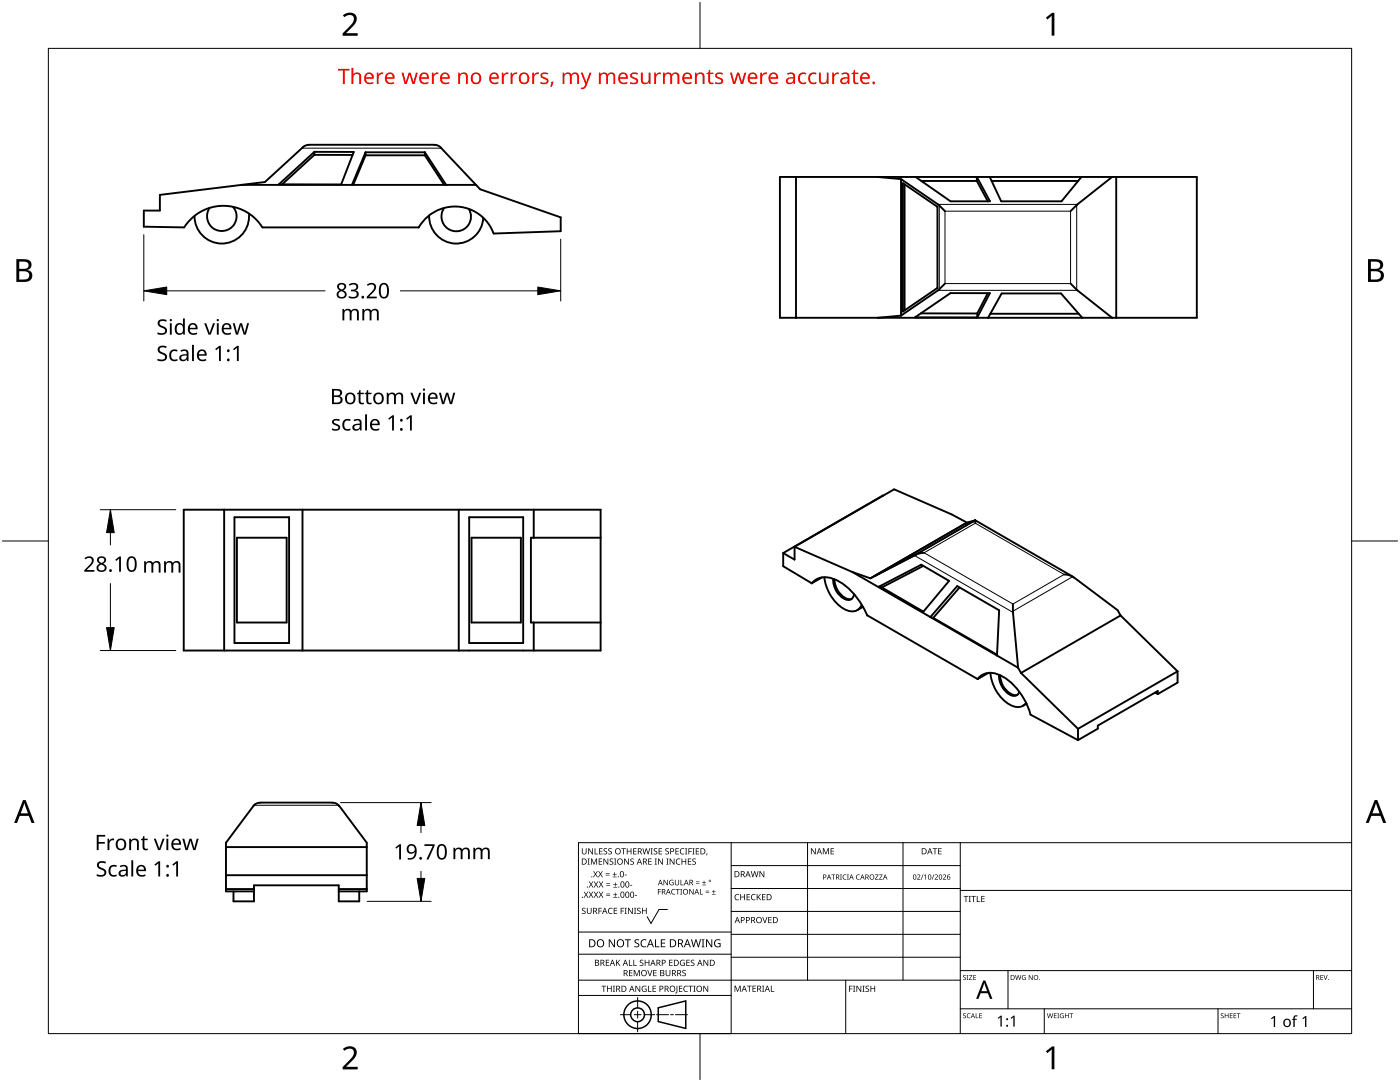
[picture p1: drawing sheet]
<svg xmlns="http://www.w3.org/2000/svg" width="279mm" height="216mm" viewBox="0 0 279 216" stroke-linecap="round" stroke-linejoin="round" font-family="sans-serif">
<g fill="none" stroke="#000" stroke-width=".38">
<path d="M48.2 36.9h46.8M55.7 36.8l7-6.5h7.9l-2.5 6.5zM60.5 29.3l-7.6 7-21 2.6v3.1h-3.2v3.2l8.1 .2M61.6 28.9l-.6 .1-.5 .3M61.6 28.9h25.1M62.7 30.3v.6M62.7 30.9l-6.4 5.9M62.7 30.9h7.7M73 31h11.8M73 30.4h11.8M73 30.4l-2.8 6.5M73 30.4v.6"/>
<path d="M73 31l-2.5 5.9M84.8 31l3.8 5.9M84.8 30.4l4.2 6.5M84.8 30.4v.6M86.7 28.9a1.64 1.64 0 0 1 1.4 .7l7.7 8.2 16.1 5.6v2.7l-13.4 .5M155.6 35.3h83.2v28.1h-83.2zM158.9 35.3v28.1M175.2 35.3l4.6 .4M179.8 35.7v27.3M179.8 35.7l7.4 5.1M180.2 36.6l6.9 4.7v16.2l-6.9 4.7zM180.5 36.8v25.1"/>
<path d="M182.7 35.3l7 4.9h7.9l-2.7-4.9v.8M183.9 36.1h11M194.9 36.1l2.2 4.1M197.5 35.3l2.3 4.9h12l4-4.9M215.2 36.1h-17.3M221.9 35.3l-6.9 5.5M222.8 35.3v28.1M36.7 45.4a9.2 9.2 0 0 1 15.7 0M46.5 41.3a2.94 2.94 0 0 1-.2 4 2.94 2.94 0 0 1-4 .1 2.94 2.94 0 0 1-.5-3.9M49.7 42.6a5.5 5.5 0 0 1-5.2 6 5.5 5.5 0 0 1-5.7-5.5M83.6 45.4a8.3 8.3 0 0 1 7.8-4.2 8.3 8.3 0 0 1 7.1 5.4M83.6 45.4h-31.2"/>
<path d="M85.6 43a5.4 5.4 0 0 0 5.2 5.6 5.4 5.4 0 0 0 5.6-5.1M88.6 41.5a2.94 2.94 0 0 0 2.3 4.6 2.94 2.94 0 0 0 2.7-4.4M187.2 40.8l1.4 1.3M187.2 57.9l-7.4 5.1M188.6 56.6l-1.4 1.4M197.1 58.5l-2.1 4.1M213.7 56.6l1.2 1.2M214.8 57.8l.2 .2M214.9 40.9l-1.2 1.2M215 40.8l-.2 .1M215 57.9l6.9 5.5M179.8 63l-4.6 .4"/>
<path d="M182.6 63.3l7.1-4.8h7.9l-2.6 4.9zM183.8 62.5l11.2 .1M195 62.6v.8M215.3 62.6h-17.7M216 63.4l-4.3-4.8h-11.8l-2.7 4.8M176.2 98.9l-19.9 11.5M36.7 101.7h83.2v28.1h-83.2zM44.7 101.7v28.1M46.8 103.2h10.9v25.1h-10.9zM47.3 107.3h9.9v16.9h-9.9zM60.4 101.7v28.1M91.6 101.7v28.1"/>
<path d="M93.6 103.2h10.8v25.1h-10.8zM94.1 107.3h9.9v16.9h-9.9zM106.5 101.7v5.6M119.9 107.3h-13.9v16.9h13.9M156.3 110.4v2.6l5.7 3.4 2.1-1.2M158.6 109.1l11.5 5M158.6 109.1v2.6l-2.3-1.3M162 116.4a3.5 3.5 0 0 1 4.2-1 13.3 13.3 0 0 1 6.7 7l.2 .4 22 12.7M164.5 115.2a8.3 8.3 0 0 0 4.8 6.7 2.02 2.02 0 0 0 2.7-1.2M166.3 115.5a4.2 4.2 0 0 0 2.8 4.2 1.15 1.15 0 0 0 1.3-1.2M166.5 115.6a4.2 4.2 0 0 0 3 4l.5-.1M170.1 114.1l33.1 19.1"/>
<path d="M170.1 114.1l3.6 1.3M175.4 117.1l.6 .1M175.4 117.1l8.5-4.4 5.5 3.2-5.2 6.3zM176 117.2l8.3 4.8M184.3 112.9l-8.3 4.3M184.4 110.3l-.8 .1-1.1 .5M191.5 117.2l-5.3 6.1M193 104.3l-3-1.6-11.6-5.1-19.8 11.5M193 104.3l-19.3 11.1M194.2 104.1l-1.5 .4 .1 .3M194.2 104.1h.1M194.2 104.1a277.3 277.3 0 0 1-20.5 11.3"/>
<path d="M194.6 103.8h.1M194.6 103.8l-1.6 .5M194.6 103.8l19.5 11.2M194.6 103.8v.6M212.3 114.6l1.2 .2 .7 .4M214.3 115.2l8.8 6.6 .5 1M106.5 124.2v5.6M172.2 121.1l-1.1 .6M186.2 123.3l12.8 7.3M186.2 123.3l-.5-.2 5.3-6.2 8.4 4.9-.4 9M195.1 135.5a3.2 3.2 0 0 1 3.9-1 12 12 0 0 1 6.3 7l.4 1.1M197.3 134.2l-2.2 1.3"/>
<path d="M197.7 134.2a8 8 0 0 0 4.7 6.8 1.99 1.99 0 0 0 2.4-.7M199.4 134.7a4.3 4.3 0 0 0 2.7 4.1 1.07 1.07 0 0 0 1.3-.8M199.6 134.7a4.1 4.1 0 0 0 3 4l.4-.1M202.1 120.5v1.7M202.2 122.2l1 11M203.2 133.2l.6 1.1M203.8 134.3l11.3 11.1M223.6 122.8l-19.8 11.5M223.6 122.8l11.4 11.2M230.5 138.2l.6 .3M231.1 138.5v-.6l-12 6.9v.6l-4 2.3M235 134l-19.9 11.4"/>
<path d="M235 134v2.2l-3.9 2.3M204.9 140.4l-.7 .4M205.7 142.6l9.4 5.1M215.1 145.4v2.3M45.1 177.4h5.6M45.1 174.6h28.1M46.6 177.9v2h4.1v-3.2h16.9v3.2h4.1v-2M50.6 160.8l-5.5 7.4v9.7h5.6M51.9 160.2a1.55 1.55 0 0 0-1.4 .7M66.3 160.2a1.43 1.43 0 0 1 1.4 .7M66.4 160.2h-14.5M67.6 177.4h5.6"/>
<path d="M67.7 160.8l5.5 7.4v9.7h-5.6M73.2 169h-28.1"/>
</g>
<path d="M88.1 29.6h-27.8M187.5 41v16.7M188.6 42.1h25.1v14.5h-25.1zM214.9 40.9v16.9M215 40.8h-27.8M215 57.9h-27.8M182.5 110.8l19.7 11.4M194.2 104.1h.1M194.6 104.4l17.8 10.2-10.3 5.9-17.7-10.2 10.2-5.9M194.6 103.8l-11.8 6.9M214.1 115.1l-12 6.9M50.7 160.7h16.9" fill="none" stroke="#000" stroke-width=".2"/>
<path d="M9.7 9.7h260v196.5h-260z" fill="none" stroke="#000" stroke-width=".2"/>
<path d="M139.7 .5v9.2M.5 108h9.2M269.7 108h9.2M139.7 206.2v9.2" fill="none" stroke="#000" stroke-width=".2"/>
<g fill="#000">
<path d="M68.4 3.1a1.64 1.64 0 0 1 2.8 .4 2.52 2.52 0 0 1-1.2 2.2l-.9 .9h2.3v.5h-3v-.4l1.2-1.2a1.95 1.95 0 0 0 .9-2.2 1.23 1.23 0 0 0-1.8 .1zM208.7 3.5l1.3-.9h.4v4.5h-.5v-4l-.9 .8zM68.4 209.3a1.64 1.64 0 0 1 2.8 .4 2.52 2.52 0 0 1-1.2 2.2l-.9 1h2.3v.5h-3v-.5l1.2-1.2a1.95 1.95 0 0 0 .9-2.1 1.23 1.23 0 0 0-1.8 .1zM208.7 209.8l1.3-1h.4v4.6h-.5v-4l-.9 .7z"/>
<path d="M3.3 51.7h1.3a1.28 1.28 0 0 1 1.7 1.3 1.04 1.04 0 0 1-.9 .9 1.23 1.23 0 0 1 1 1.5 1.23 1.23 0 0 1-1.5 .9h-1.6zM3.8 54.1v1.7h1a.86 .86 0 0 0 1-.9 .86 .86 0 0 0-1.1-.8zM3.8 52.2v1.4h.9a.78 .78 0 0 0 1-.7 .78 .78 0 0 0-1.1-.7z"/>
<path d="M273 51.7h1.3a1.28 1.28 0 0 1 1.7 1.3 1.04 1.04 0 0 1-.8 .9 1.23 1.23 0 0 1 1 1.5 1.23 1.23 0 0 1-1.6 .9h-1.6zM273.6 54.1v1.7h.9a.86 .86 0 0 0 1.1-.9 .86 .86 0 0 0-1.1-.8zM273.6 52.2v1.4h.8a.78 .78 0 0 0 1-.7 .78 .78 0 0 0-1.1-.7z"/>
<path d="M4.6 159.6h.5l1.8 4.6h-.6l-.6-1.4h-1.8l-.5 1.4h-.6zM4.8 160.2l-.7 2.1h1.5z"/>
<path d="M274.3 159.6h.6l1.7 4.6h-.6l-.5-1.4h-1.8l-.6 1.4h-.5zM274.6 160.2l-.7 2.1h1.4z"/>
</g>
<g fill="none" stroke="#000" stroke-width=".2">
<path d="M145.9 168.1v38.1h-30.5v-38.1h154.3M145.9 172.7h45.7M145.9 177.3h45.7M161.2 168.1v27.5M180.2 168.1v27.5M191.6 168.1v38.1M191.6 177.7h78.1M115.4 198.6h30.5M115.4 195.6h76.2M115.4 190.4h30.5M115.4 186h30.5M127.3 199v2.1"/>
<path d="M133.2 181.5h-1.7l-1.6 2.8-.7-1.4M145.9 181.9h45.7M145.9 186.4h45.7M145.9 191h45.7M168.8 195.6v10.6M191.6 193.7h78.1M201.2 193.7v7.6M262.1 193.7v7.6M123.8 202.5h2.1M126.6 202.5h1.3M127.3 201.8v1.4M127.3 203.8v2.1"/>
<path d="M128.6 202.5h2.1M131 202.5h2.4M133.8 202.5h.6M134.8 202.5h2.4M191.6 201.3h78.1M208.4 201.3v4.9M243.1 201.3v4.9"/>
</g>
<g fill="#000">
<path d="M116.1 169.3h.2v.8a.32 .32 0 0 0 .3 .3 .32 .32 0 0 0 .3-.3v-.8h.2v.8a.47 .47 0 0 1-.5 .4 .47 .47 0 0 1-.5-.5zM116.5 177.9h.2l.3 .5 .3-.5h.1l-.4 .6 .4 .6h-.1l-.3-.5-.4 .5h-.1l.4-.6zM117.3 171.3h.4l-.1 .1v1l.1 .1h-.4l.1-.1v-1zM117.4 169.3h.2l.6 1v-1h.1v1.2h-.1l-.7-1v1h-.1zM117.5 177.9h.2l.3 .5 .3-.5h.1l-.4 .6 .4 .6h-.1l-.4-.5-.3 .5h-.1l.4-.6zM117.5 175.9h.2l.3 .5 .3-.5h.1l-.4 .6 .5 .6h-.2l-.3-.5-.4 .5h-.1l.4-.6zM117.9 171.3h.3l.3 1 .4-1h.3v1.2h-.2v-1l-.4 1h-.1l-.4-1v1h-.2zM118.7 169.3h.1v1h.6v.2h-.7zM118.4 173.8h.1l.3 .5 .3-.5h.2l-.4 .6 .4 .7h-.1l-.4-.6-.3 .6h-.1l.4-.7zM118.5 177.9h.2l.2 .5 .3-.5h.2l-.4 .6 .4 .6h-.1l-.4-.5-.3 .5h-.1l.4-.6zM118.5 175.9h.2l.3 .5 .3-.5h.1l-.4 .6 .4 .6h-.1l-.3-.5-.4 .5h-.1l.4-.6zM119.5 171.3h.7v.1h-.6v.4h.5v.2h-.5v.4h.6v.1h-.7z"/>
<path d="M119.6 169.3h.6v.1h-.5v.4h.5v.1h-.5v.4h.5v.2h-.6zM119.4 173.8h.1l.3 .5 .3-.5h.2l-.4 .6 .4 .7h-.1l-.4-.6-.3 .6h-.2l.5-.7zM119.5 177.9h.1l.3 .5 .3-.5h.2l-.4 .6 .4 .6h-.1l-.4-.5-.3 .5h-.1l.4-.6zM119.5 175.9h.2l.3 .5 .3-.5h.1l-.4 .6 .4 .6h-.1l-.4-.5-.3 .5h-.1l.4-.6zM120.9 174.6h.8v.1h-.8zM120.9 174.2h.8v.1h-.8zM121 178.7h.8v.1h-.8zM121 178.3h.8v.1h-.8zM121 176.6h.8v.1h-.8zM121 176.3h.8v.1h-.8zM120.5 169.4l.4-.1h.3l-.1 .1a.25 .25 0 0 0-.4-.1 .25 .25 0 0 0 0 .4l.4 .3 .1 .2-.3 .3-.5-.1v-.1h.2a.27 .27 0 0 0 .4-.1 .27 .27 0 0 0-.3-.3l-.2-.2zM120.4 171.3h.2l.7 1-.1-1h.2v1.2h-.2l-.6-1v1h-.2z"/>
<path d="M121.4 169.4l.5-.1h.2v.1a.25 .25 0 0 0-.4-.1 .25 .25 0 0 0 0 .4l.4 .3v.2l-.2 .3-.5-.1v-.1h.1a.27 .27 0 0 0 .5-.1 .27 .27 0 0 0-.4-.3l-.2-.2zM122.3 174.9h.8v.2h-.8zM122.4 179h.8v.1h-.8zM122.4 177h.8v.1h-.8zM121.7 171.4l.4-.1 .3 .1-.1 .1a.25 .25 0 0 0-.4-.1 .25 .25 0 0 0 0 .4 .42 .42 0 0 1 .5 .5 .42 .42 0 0 1-.7 .2l-.1-.2 .2 .1a.27 .27 0 0 0 .5-.2 .27 .27 0 0 0-.4-.3l-.2-.2zM122.6 174h.1v.4h.4v.1h-.4v.4h-.1v-.4h-.3v-.1h.3zM122.7 178.1h.1v.4h.4v.1h-.4v.3h-.1v-.3h-.3v-.1h.3zM122.7 176.1h.2v.3h.3v.2h-.3v.3h-.2v-.3h-.3v-.2h.3zM122.6 171.3h.4l-.1 .1v1l.1 .1h-.4l.1-.1v-1zM124 169.3h.9v.1h-.4v1.1h-.1v-1.1h-.4zM124.7 174.5h.4v.2h-.4zM124.6 171.3h.1l.7 1v-1h.1v1.2h-.2l-.6-1v1h-.1z"/>
<path d="M125.7 176.6h.5v.1h-.5zM125.1 169.3h.1v.5h.7v-.5h.1v1.2h-.1v-.6h-.7v.6h-.1zM125.8 171.4l.5-.1 .2 .1v.1a.25 .25 0 0 0-.4-.1 .25 .25 0 0 0 0 .4 .42 .42 0 0 1 .4 .5 .42 .42 0 0 1-.7 .2v-.2l.1 .1a.27 .27 0 0 0 .5-.2 .27 .27 0 0 0-.4-.3l-.2-.2zM126.7 178.6h.4v.2h-.4zM126.4 169.3h.6v.1h-.5v.4h.5v.1h-.5v.4h.5v.2h-.6zM128.2 169.3h.2l.2 1 .3-1h.2l.2 1 .3-1h.1l-.3 1.2h-.1l-.3-1.1-.3 1.1h-.2zM129.4 171.3h.7v.1h-.6v.4h.5v.2h-.5v.4h.6v.1h-.7zM129.8 169.3h.5l-.2 .1v1l.2 .1h-.5l.2-.1v-1zM130.7 171.3h.4l-.1 .1v1l.1 .1h-.4l.1-.1v-1zM130.5 169.4l.4-.1h.3l-.1 .1a.25 .25 0 0 0-.4-.1 .25 .25 0 0 0 0 .4l.4 .3 .1 .2-.2 .3-.6-.1v-.1h.2a.27 .27 0 0 0 .4-.1 .27 .27 0 0 0-.3-.3l-.2-.2zM131.3 177.4h.6v.1h-.5v.4h.5v.1h-.5v.5h-.1zM131.4 169.3h.7v.1h-.5v.4h.5v.1h-.5v.4h.5v.2h-.7z"/>
<path d="M131.3 171.3h.2l.7 1v-1h.1v1.2h-.2l-.6-1v1h-.2zM132.4 175.6h.2l.6 .9v-.9h.1v1h-.2l-.6-.9v.9h-.1zM133 171.3h.4l-.1 .1v1l.1 .1h-.4l.1-.1v-1zM132.8 169.4l.4-.1h.3l-.1 .1a.25 .25 0 0 0-.3-.1 .25 .25 0 0 0 0 .4l.4 .3v.2l-.2 .3-.5-.1v-.1h.1a.27 .27 0 0 0 .5-.1 .27 .27 0 0 0-.4-.3l-.2-.2zM133.7 175.7l.5-.2 .2 .1v.1a.45 .45 0 0 0-.7 .4 .45 .45 0 0 0 .6 .4v-.3h-.2v-.1h.3v.5a.6 .6 0 0 1-.8-.1 .6 .6 0 0 1 .1-.8zM134.1 177.5l.4-.1h.3l-.1 .2a.44 .44 0 0 0-.6 .4 .44 .44 0 0 0 .6 .3 .52 .52 0 0 1-.7 0 .52 .52 0 0 1 .1-.8zM133.6 171.3h.2l.7 1v-1h.1v1.2h-.2l-.6-1v1h-.2zM134.9 177.4h.8v.1h-.4v1h-.1v-1h-.3zM135 171.5l.5-.2 .3 .1-.1 .1a.49 .49 0 0 0-.7 .4 .49 .49 0 0 0 .7 .5 .52 .52 0 0 1-.6 0 .52 .52 0 0 1-.2-.6zM134.8 169.3h.7v.1h-.6v.4h.5v.1h-.5v.4h.6v.2h-.7zM134.7 175.6h.1v.7a.28 .28 0 0 0 .3 .2 .28 .28 0 0 0 .3-.2v-.7h.1v.7a.42 .42 0 0 1-.4 .4 .42 .42 0 0 1-.4-.4zM135.8 175.6h.2v.9h.4v.1h-.6z"/>
<path d="M135.8 177.4h.3l-.1 .1v.9l.1 .1h-.3l.1-.1v-.9zM135.8 169.4l.4-.1h.4l-.1 .1h-.2a.49 .49 0 0 0-.4 .6 .49 .49 0 0 0 .7 .3 .52 .52 0 0 1-.7 .1 .52 .52 0 0 1-.2-.6zM136 171.3h.2v.5h.6v-.5h.1v1.2h-.1v-.5h-.6v.5h-.2zM136.7 169.3h.5l-.2 .1v1l.2 .1h-.5l.2-.1v-1zM137.4 169.3h.7v.1h-.6v.4h.5v.2h-.5v.5h-.1zM137.3 171.3h.7v.1h-.6v.4h.5v.2h-.5v.4h.6v.1h-.7zM137.6 177.4h.1l.6 .9v-.9h.1v1.1h-.1l-.6-.9v.9h-.1zM138.2 169.3h.4l-.1 .1v1l.1 .1h-.4l.1-.1v-1zM138.9 176.2h.7v.1h-.7zM138.9 175.9h.7v.1h-.7zM138.2 171.4l.4-.1 .3 .1-.1 .1a.25 .25 0 0 0-.4-.1 .25 .25 0 0 0 0 .4 .42 .42 0 0 1 .5 .5 .42 .42 0 0 1-.7 .2l-.1-.2 .2 .1a.27 .27 0 0 0 .5-.2 .27 .27 0 0 0-.4-.3l-.2-.2zM138.9 169.3h.6v.1h-.5v.4h.5v.1h-.5v.4h.5v.2h-.6z"/>
<path d="M139.7 177.4h.1v1h.5v.1h-.6zM140.1 176.5h.8v.1h-.8zM140.5 175.7h.1v.3h.3v.2h-.3v.3h-.1v-.3h-.4v-.2h.4zM140.8 178h.7v.2h-.7zM140.8 177.7h.7v.1h-.7zM141 170.3h.2l-.3 .4zM142.1 178.4h.7v.1h-.7zM142.4 177.6h.1v.3h.3v.1h-.3v.3h-.1v-.3h-.3v-.1h.3zM146.8 178.6l.4-.2 .3 .1v.1a.49 .49 0 0 0-.7 .4 .49 .49 0 0 0 .7 .5 .52 .52 0 0 1-.7 0 .52 .52 0 0 1-.2-.6zM147.7 178.4h.2v.5h.6v-.5h.2v1.2h-.2v-.5h-.6v.5h-.2zM149 178.4h.7v.1h-.5v.4h.4v.2h-.4v.4h.5v.1h-.7zM150 178.6l.5-.2 .3 .1-.1 .1a.49 .49 0 0 0-.7 .4 .49 .49 0 0 0 .8 .5 .52 .52 0 0 1-.7 0 .52 .52 0 0 1-.2-.6z"/>
<path d="M149.8 173.8h.2l.3 1.1 .2-1.1h.2l.3 1.1 .2-1.1h.2l-.3 1.2h-.2l-.3-1-.3 1h-.1zM151 178.4h.2v.6l.5-.6h.2l-.5 .5 .5 .7h-.2l-.4-.6-.1 .6h-.2zM151.6 173.8h.1l.7 1v-1h.1v1.2h-.1l-.7-1v1h-.1zM152.1 178.4h.7v.1h-.6v.4h.5v.2h-.5v.4h.6v.1h-.7zM161.8 169.3h.2l.7 1v-1h.1v1.2h-.2l-.6-1v1h-.2zM164.2 169.3h.2l.4 .9 .4-.9h.2v1.2h-.1v-1.1l-.4 1.1h-.1l-.4-1.1v1.1h-.2zM165.9 174.5h.8v.1h-.3v.9h-.2v-.9h-.3zM165.8 169.3h.6v.1h-.5v.4h.5v.1h-.5v.4h.5v.2h-.6zM167.7 174.5h.3l-.1 .1v.8l.1 .1h-.3l.1-.1v-.8zM168.3 174.6l.4-.1h.2v.2a.41 .41 0 0 0-.6 .3 .41 .41 0 0 0 .6 .4 .48 .48 0 0 1-.7-.1 .48 .48 0 0 1 .1-.7zM169 174.5h.4l-.1 .1v.8l.1 .1h-.4l.2-.1v-.8zM171 174.6l.3-.1h.3v.2a.41 .41 0 0 0-.6 .3 .41 .41 0 0 0 .6 .4 .48 .48 0 0 1-.7-.1 .48 .48 0 0 1 .1-.7z"/>
<path d="M174.6 174.5h.7l-.5 .9h.5v.1h-.7l.6-.9h-.6zM175.5 174.5h.6l-.5 .9h.5v.1h-.7l.6-.9h-.5zM183 174.6a.37 .37 0 0 1 .6 0 .37 .37 0 0 1-.2 .6l-.2 .2h.5v.1h-.7l.3-.4a.27 .27 0 0 0 .3-.3 .27 .27 0 0 0-.4-.2zM184.2 174.5h.1l-.4 1h-.1zM184.4 174.7l.4-.2v1h-.1v-.9l-.2 .2zM186.3 174.5h.2l-.4 1h-.2zM186.1 169.3h.9v.1h-.3v1.1h-.2v-1.1h-.4zM186.5 174.6a.37 .37 0 0 1 .6 0 .37 .37 0 0 1-.2 .6l-.2 .2h.5v.1h-.7l.3-.4a.27 .27 0 0 0 .3-.3 .27 .27 0 0 0-.4-.2zM187.2 169.3h.7v.1h-.5v.4h.5v.1h-.5v.4h.5v.2h-.7zM188.2 174.6a.37 .37 0 0 1 .6 0 .37 .37 0 0 1-.3 .6l-.2 .2h.5v.1h-.6l.2-.4a.27 .27 0 0 0 .3-.3 .27 .27 0 0 0-.4-.2zM192.3 178.8h.9v.1h-.3v1.1h-.2v-1.1h-.4zM193.3 178.8h.5l-.2 .1v1l.2 .1h-.5l.2-.1v-1z"/>
<path d="M193.8 178.8h1v.1h-.4v1.1h-.2v-1.1h-.4zM194.9 178.8h.2v1.1h.5v.1h-.7zM195.8 178.8h.7v.1h-.5v.4h.5v.1h-.5v.5h.5v.1h-.7zM116.2 181.3l.4-.2 .3 .1-.1 .1a.25 .25 0 0 0-.4-.1 .25 .25 0 0 0 0 .4l.4 .2 .1 .3-.3 .3-.5-.1v-.1h.2a.27 .27 0 0 0 .4-.1 .27 .27 0 0 0-.3-.3l-.2-.2zM117.1 181.1h.2v.8a.32 .32 0 0 0 .3 .3 .32 .32 0 0 0 .3-.3v-.8h.2v.8a.47 .47 0 0 1-.5 .5 .47 .47 0 0 1-.5-.5zM119.4 181.1h.7v.2h-.5v.4h.5v.1h-.5v.6h-.2zM120 196.7h1v.1h-.4v1.1h-.2v-1.1h-.4zM120.9 191.5h.7v.1h-.5v.4h.4v.2h-.4v.4h.5v.1h-.7zM121.5 181.3l.4-.2 .4 .1-.1 .1a.49 .49 0 0 0-.7 .5 .49 .49 0 0 0 .7 .4 .52 .52 0 0 1-.6 .1 .52 .52 0 0 1-.3-.6zM121.1 196.7h.2v.5h.6v-.5h.2v1.2h-.2v-.6h-.6v.6h-.2zM121.5 187.4h.2l.9 1.3v-1.3h.1v1.6h-.2l-.8-1.3v1.3h-.2zM122.3 196.7h.4l-.1 .1v1l.1 .1h-.4l.2-.1v-1z"/>
<path d="M122.5 181.1h.7v.2h-.6v.4h.5v.1h-.5v.4h.6v.2h-.7zM122.9 191.5h.2v.6l.5-.6h.2l-.5 .5 .5 .7h-.2l-.4-.6-.1 .6h-.2zM123.9 181.1h.6v.2h-.5v.4h.5v.1h-.5v.6h-.1zM124.7 181.1h.4l-.2 .2v.9l.2 .2h-.4l.1-.2v-.9zM124.7 187.4h1.2v.2h-.5v1.4h-.2v-1.4h-.5zM125.5 191.5h.2v1.1h.5v.1h-.7zM125.5 193.6h.7v.1h-.5v.4h.5v.1h-.5v.4h.5v.2h-.7zM125.3 181.1h.2l.7 1.1-.1-1.1h.2v1.3h-.2l-.6-1v1h-.2zM126.4 191.5h.2v1.1h.5v.1h-.7zM126.5 181.1h.5l-.2 .2v.9l.2 .2h-.5l.2-.2v-.9zM126.5 193.6h.2l.4 1 .4-1h.2v1.2h-.2v-1.1l-.4 1.1h-.1l-.4-1.1v1.1h-.1zM126.7 187.6l.3-.2 .6 .1-.2 .1a.33 .33 0 0 0-.6 .2 .33 .33 0 0 0 .4 .4 .47 .47 0 0 1 .4 .6 .47 .47 0 0 1-.7 .2h-.3v-.2h.2a.35 .35 0 0 0 .6-.2 .35 .35 0 0 0-.5-.4l-.3-.2z"/>
<path d="M126.8 196.7h.2l.6 1v-1h.2v1.2h-.2l-.7-1 .1 1h-.2zM127.2 181.3l.4-.2 .3 .1-.1 .1a.25 .25 0 0 0-.4-.1 .25 .25 0 0 0 0 .4l.4 .2 .1 .3-.3 .3-.5-.1v-.1h.2a.27 .27 0 0 0 .4-.1 .27 .27 0 0 0-.3-.3l-.2-.2zM127.7 191.6l.5-.1 .2 .1v.1a.25 .25 0 0 0-.4-.1 .25 .25 0 0 0 0 .4l.4 .2v.3l-.2 .2h-.5v-.2l.1 .1a.27 .27 0 0 0 .5-.2 .27 .27 0 0 0-.4-.3l-.2-.2zM128 187.6l.6-.2 .4 .1v.2a.64 .64 0 0 0-1 .5 .64 .64 0 0 0 1 .6v.2a.83 .83 0 0 1-1.1-.3 .83 .83 0 0 1 .1-1.1zM128.2 196.8l.6-.1 .2 .1v.1a.5 .5 0 0 0-.8 .4 .5 .5 0 0 0 .7 .5v-.4h-.3v-.1h.4v.6a.66 .66 0 0 1-.8-.2 .66 .66 0 0 1 0-.9zM128.1 181.1h.2v.6h.6v-.6h.2v1.3h-.2v-.6h-.6v.6h-.2zM129.2 193.6h.1l.4 1 .3-1h.2l-.4 1.2h-.2zM129.3 196.7h.2v1.1h.5v.1h-.7zM128.7 191.5h.1v.5h.6v-.5h.2v1.2h-.2v-.5h-.6v.5h-.1zM130.7 187.4h.2v1.4h.7v.2h-.9zM130.2 196.7h.7v.1h-.5v.4h.5v.1h-.5v.5h.5v.1h-.7zM130.4 193.6h.6v.1h-.5v.4h.5v.1h-.5v.4h.5v.2h-.6z"/>
<path d="M131.9 187.4h.9v.2h-.7v.5h.6v.2h-.6v.5h.7v.2h-.9zM132.8 193.6h.2v.7a.32 .32 0 0 0 .3 .4 .32 .32 0 0 0 .3-.4v-.7h.2v.7a.47 .47 0 0 1-.5 .5 .47 .47 0 0 1-.5-.5zM133.5 191.5h.7v.1h-.5v.4h.5v.2h-.5v.4h.5v.1h-.7zM135 196.7h.2v1.3l-.1 .2h-.3l-.1-.1 .3-.2zM135.5 196.7h.7v.1h-.5v.4h.4v.1h-.4v.5h.5v.1h-.7zM135.8 191.7l.5-.2 .4 .1-.1 .1a.5 .5 0 0 0-.8 .4 .5 .5 0 0 0 .7 .5v-.4h-.2v-.1h.4v.6a.66 .66 0 0 1-.9-.1 .66 .66 0 0 1 0-.9zM136.2 193.7l.4-.2 .3 .1-.1 .1a.25 .25 0 0 0-.4-.1 .25 .25 0 0 0 0 .4 .42 .42 0 0 1 .5 .6 .42 .42 0 0 1-.7 .2l-.1-.2h.2a.27 .27 0 0 0 .5-.1 .27 .27 0 0 0-.4-.3l-.2-.2zM136.5 196.8l.5-.1 .3 .1-.1 .1a.49 .49 0 0 0-.7 .4 .49 .49 0 0 0 .8 .4 .52 .52 0 0 1-.7 .1 .52 .52 0 0 1-.2-.6zM137 191.5h.7v.1h-.6v.4h.5v.2h-.5v.4h.6v.1h-.7zM137.4 196.7h.9v.1h-.4v1.1h-.1v-1.1h-.4zM137.9 191.6l.4-.1 .3 .1-.1 .1a.25 .25 0 0 0-.4-.1 .25 .25 0 0 0 0 .4l.4 .2 .1 .3-.2 .2h-.6v-.2l.2 .1a.27 .27 0 0 0 .5-.2 .27 .27 0 0 0-.4-.3l-.2-.2zM138.4 196.7h.4l-.1 .1v1l.1 .1h-.4l.1-.1v-1z"/>
<path d="M137.9 187.4h.2l.3 1.4 .4-1.4h.2l.4 1.4 .3-1.4h.2l-.4 1.6h-.2l-.4-1.3-.4 1.3h-.2zM140 187.4h.6l-.2 .2v1.3l.2 .1h-.6l.2-.1v-1.3zM140.4 196.7h.1l.7 1v-1h.1v1.2h-.1l-.7-1v1h-.1zM140.4 191.5h.2l.6 1v-1h.1v1.2h-.1l-.7-1v1h-.1zM140.9 187.4h.2l.9 1.3v-1.3h.2v1.6h-.3l-.8-1.3v1.3h-.2zM142.7 187.6l.7-.2 .4 .1-.1 .2a.65 .65 0 0 0-1 .5 .65 .65 0 0 0 .9 .6v-.4h-.3v-.2h.5v.7a.86 .86 0 0 1-1.1-.1 .86 .86 0 0 1 0-1.2zM146.6 196.7h.2l.4 1 .4-1h.2v1.2h-.1v-1.1l-.4 1.1h-.2l-.4-1.1v1.1h-.1zM149.1 196.7h.9v.1h-.4v1.1h-.1v-1.1h-.4zM150.2 196.7h.7v.1h-.6v.4h.5v.1h-.5v.5h.6v.1h-.7zM152.1 183h.2l.3 1 .4-1h.2l-.5 1.2h-.1zM152.1 196.7h.4l-.1 .1v1l.1 .1h-.4l.1-.1v-1zM153.8 196.7h.2v1.1h.5v.1h-.7z"/>
<path d="M153.3 183h.7v.1h-.5v.4h.5v.1h-.5v.5h.5v.1h-.7zM169.5 196.7h.6v.1h-.5v.5h.5v.1h-.5v.5h-.1zM170.2 196.7h.5l-.2 .1v1l.2 .1h-.5l.2-.1v-1zM170.9 196.7h.2l.6 1v-1h.2v1.2h-.2l-.6-1v1h-.2zM172.1 196.7h.5l-.2 .1v1l.2 .1h-.5l.2-.1v-1zM172.8 196.8l.4-.1h.2v.2a.25 .25 0 0 0-.4-.1 .25 .25 0 0 0 0 .4l.4 .2 .1 .3-.3 .2h-.5v-.2l.2 .1a.27 .27 0 0 0 .4-.2 .27 .27 0 0 0-.3-.3l-.3-.2zM173.7 196.7h.2v.5h.6v-.5h.2v1.2h-.2v-.6h-.6v.6h-.2zM192.2 194.7l.4-.1h.2l-.1 .1a.24 .24 0 0 0-.3 0 .24 .24 0 0 0-.1 .3 .24 .24 0 0 0 .4 .1l.1 .1-.1 .3h-.4l-.1-.1a.24 .24 0 0 0 .3 .1 .24 .24 0 0 0 .1-.3l-.4-.3zM192.9 194.6h.4l-.1 .1v.7l.1 .1h-.4l.1-.1v-.7zM193.4 194.6h.6l-.5 .8h.6v.1h-.7l.5-.8h-.5zM194.2 194.6h.6v.1h-.4v.3h.4v.1h-.4v.3h.4v.1h-.6zM202.6 194.6h.1l.2 .8 .2-.8h.2l.2 .8 .2-.8h.1l-.2 .9h-.2l-.2-.8-.2 .8h-.2z"/>
<path d="M204.1 194.7l.3-.1h.3l-.1 .1a.4 .4 0 0 0-.6 .4 .4 .4 0 0 0 .6 .3v-.3l-.2-.1h.3v.5a.53 .53 0 0 1-.7-.1 .53 .53 0 0 1 .1-.7zM205.3 194.6h.2l.5 .8v-.8h.1v.9h-.2l-.5-.8v.8h-.1zM263.5 194.6h.6v.1h-.5v.3h.4v.1h-.4v.3h.5v.1h-.6zM264.1 194.6h.2l.2 .8 .3-.8h.2l-.4 .9h-.1zM192.2 202.3l.4-.1h.2l-.1 .1a.24 .24 0 0 0-.3 0 .24 .24 0 0 0-.1 .3 .24 .24 0 0 0 .4 .1l.1 .2-.1 .2-.4 .1-.1-.2a.24 .24 0 0 0 .3 .1 .24 .24 0 0 0 .1-.3l-.4-.2zM193.1 202.3l.6-.1-.3 .1a.4 .4 0 0 0-.3 .5 .4 .4 0 0 0 .5 .2 .46 .46 0 0 1-.6 0 .46 .46 0 0 1 .1-.7zM194.7 202.2h.1v.8h.5v.2h-.6zM195.4 202.2h.6v.1h-.4v.3h.4v.1h-.4v.4h.4v.1h-.6zM199.1 203.1l.6-.4h.2v2.1h-.2v-1.9l-.5 .4zM201.7 203.1l.6-.4h.2v2.1h-.3v-1.9l-.4 .4zM209 202.2h.1l.2 .8 .2-.8h.1l.3 .8 .2-.8h.1l-.3 1h-.1l-.2-.9-.3 .9h-.1zM210.3 202.2h.6v.1h-.4v.3h.3v.1h-.3v.4h.4v.1h-.6z"/>
<path d="M211 202.2h.4l-.2 .1v.8l.2 .1h-.4l.1-.1v-.8zM211.6 202.3l.7-.1-.1 .1a.4 .4 0 0 0-.6 .4 .4 .4 0 0 0 .6 .3v-.2l-.2-.2h.3v.5a.53 .53 0 0 1-.7-.1 .53 .53 0 0 1 0-.7zM212.5 202.2h.2v.4h.5v-.4h.1v1h-.1v-.5h-.5v.5h-.2zM213.4 202.2h.8v.1h-.3v.9h-.2v-.9h-.3zM243.7 202.3l.3-.1h.2v.1a.24 .24 0 0 0-.3 0 .24 .24 0 0 0-.1 .3 .24 .24 0 0 0 .3 .1l.1 .2-.1 .2-.4 .1-.1-.2a.24 .24 0 0 0 .4 .1 .24 .24 0 0 0 0-.3l-.3-.2zM244.4 202.2h.2v.4h.5v-.4h.1v1h-.1v-.5h-.5v.5h-.2zM245.4 202.2h.6v.1h-.4v.3h.4v.1h-.4v.4h.4v.1h-.6zM246.2 202.2h.5v.1h-.4v.3h.4v.1h-.4v.4h.4v.1h-.5zM246.8 202.2h.8v.1h-.3v.9h-.2v-.9h-.3zM253.7 203.2l.6-.5h.2v2.2h-.3v-1.9l-.4 .4zM258.2 202.7l.3-.1h.5l-.1 .3-.4-.1-.1 .2v.3h.4v.2h-.4v1.4h-.3v-1.4h-.3l.3-.2zM259.9 203.2l.6-.5h.2v2.2h-.2v-1.9l-.5 .4z"/>
<path d="M116.1 171.3h.4a.61 .61 0 0 1 .6 .6 .61 .61 0 0 1-.6 .6h-.4zM116.3 171.4v1h.1a.48 .48 0 0 0 .5-.5 .48 .48 0 0 0-.4-.5z"/>
<path d="M122.7 169.9a.61 .61 0 0 1 1.2 0 .61 .61 0 0 1-1.2 0zM123 169.5a.47 .47 0 0 0-.1 .7 .47 .47 0 0 0 .8 0v-.1a.45 .45 0 0 0-.1-.6 .45 .45 0 0 0-.6 0z"/>
<path d="M123.1 171.9a.61 .61 0 0 1 1.2 0 .61 .61 0 0 1-1.2 0zM123.5 171.5l-.2 .4a.45 .45 0 0 0 .7 .4 .45 .45 0 0 0 0-.8l-.2-.1z"/>
<path d="M123.9 173.9a.51 .51 0 0 1 .6 .1 .51 .51 0 0 1 0 .7 .44 .44 0 0 1-.6 .3 .44 .44 0 0 1-.2-.6zM123.9 174v.1a.48 .48 0 0 0 .3 .8 .53 .53 0 0 0 .2-.5 .53 .53 0 0 0-.4-.4z"/>
<path d="M124 178a.44 .44 0 0 1 .5 0 .44 .44 0 0 1 .1 .5 .46 .46 0 0 1-.4 .7 .46 .46 0 0 1-.4-.7zM124.1 178.1l-.1 .2a.45 .45 0 0 0 .3 .7 .53 .53 0 0 0 .2-.5 .53 .53 0 0 0-.4-.4z"/>
<path d="M124 176a.44 .44 0 0 1 .5 0 .44 .44 0 0 1 .1 .5 .46 .46 0 0 1-.4 .6 .46 .46 0 0 1-.4-.7zM124.1 176.1l-.1 .4a.31 .31 0 0 0 .2 .5 .31 .31 0 0 0 .3-.5l-.1-.4z"/>
<path d="M124.9 178a.5 .5 0 0 1 .7 .1 .5 .5 0 0 1 0 .6 .44 .44 0 0 1-.6 .4 .44 .44 0 0 1-.2-.6zM125 178.1a.48 .48 0 0 0-.1 .6 .48 .48 0 0 0 .4 .3l.1-.8-.2-.2z"/>
<path d="M124.9 176a.44 .44 0 0 1 .6 0 .44 .44 0 0 1 .1 .5 .46 .46 0 0 1-.5 .6 .46 .46 0 0 1-.3-.7zM125 176.1l-.1 .4a.31 .31 0 0 0 .3 .5 .31 .31 0 0 0 .2-.5v-.4z"/>
<path d="M125.9 178a.5 .5 0 0 1 .6 .1 .5 .5 0 0 1 0 .6 .44 .44 0 0 1-.5 .4 .44 .44 0 0 1-.2-.6zM126 178.1l-.1 .1a.48 .48 0 0 0 .4 .8 .53 .53 0 0 0 .2-.5 .53 .53 0 0 0-.5-.4z"/>
<path d="M127.3 169.3h.3a.35 .35 0 0 1 .5 .2 .35 .35 0 0 1-.3 .4l.4 .6h-.2l-.3-.5h-.3v.5h-.1zM127.4 169.4v.4h.2a.23 .23 0 0 0 .3-.2 .23 .23 0 0 0-.3-.2z"/>
<path d="M127.5 171.3h.2l.4 1.2h-.1l-.2-.4h-.4l-.2 .4h-.1zM127.6 171.5l-.2 .5h.4z"/>
<path d="M128.3 171.3h.3a.35 .35 0 0 1 .5 .2 .35 .35 0 0 1-.3 .5l.4 .5h-.2l-.3-.5h-.2v.5h-.2zM128.5 171.4v.5h.1a.23 .23 0 0 0 .3-.2 .23 .23 0 0 0-.3-.3z"/>
<path d="M131.7 175.5h.1l.5 1.1h-.2l-.1-.3h-.4l-.2 .3h-.1zM131.8 175.7l-.2 .5h.4z"/>
<path d="M132.1 177.4h.3a.31 .31 0 0 1 .4 .2 .31 .31 0 0 1-.2 .4l.3 .5h-.2l-.3-.5h-.2v.5h-.1zM132.2 177.5v.4h.2a.21 .21 0 0 0 .2-.2 .21 .21 0 0 0-.2-.2z"/>
<path d="M133.3 177.4h.1l.5 1.1h-.2l-.1-.4h-.4l-.2 .4h-.1zM133.4 177.5l-.2 .5h.4z"/>
<path d="M133.8 169.3h.6l.1 .2-.1 .4-.5 .1v.5h-.1zM133.9 169.4v.5a.29 .29 0 0 0 .5-.3 .29 .29 0 0 0-.5-.2z"/>
<path d="M136.9 175.5h.1l.4 1.1h-.1l-.1-.3h-.5l-.1 .3h-.1zM137 175.7l-.2 .5h.3z"/>
<path d="M136.2 177.9a.55 .55 0 0 1 1.1 0 .55 .55 0 0 1-1.1 0zM136.4 177.9a.45 .45 0 0 0 .9 0 .45 .45 0 0 0-.9 0z"/>
<path d="M137.6 175.6h.3a.31 .31 0 0 1 .4 .2 .31 .31 0 0 1-.2 .4l.3 .4h-.2l-.2-.4h-.3v.4h-.1zM137.7 175.7v.4h.2a.21 .21 0 0 0 .3-.2 .21 .21 0 0 0-.3-.2z"/>
<path d="M139 177.4h.1l.4 1.1h-.1l-.1-.4h-.5l-.1 .4h-.1zM139.1 177.5l-.2 .5h.3z"/>
<path d="M139.8 169.3h.4a.54 .54 0 0 1 .6 .6 .56 .56 0 0 1-.7 .6h-.3zM140 169.4v.9h.1a.48 .48 0 0 0 .5-.4 .48 .48 0 0 0-.4-.5z"/>
<path d="M141.4 175.8a.25 .25 0 0 1 .5 0 .25 .25 0 0 1-.5 0zM141.5 175.8a.15 .15 0 0 0 .3 0 .15 .15 0 0 0-.3 0z"/>
<path d="M146.6 173.8h.4a.61 .61 0 0 1 .6 .6 .61 .61 0 0 1-.7 .6h-.3zM146.8 174v.9h.1a.43 .43 0 0 0 .5-.5 .41 .41 0 0 0-.4-.4z"/>
<path d="M147.8 173.8h.4a.35 .35 0 0 1 .4 .3 .35 .35 0 0 1-.2 .4l.3 .5h-.2l-.3-.5h-.2v.5h-.2zM148 174v.4h.2a.23 .23 0 0 0 .3-.2 .23 .23 0 0 0-.3-.2z"/>
<path d="M149.2 173.8h.1l.5 1.2h-.1l-.2-.3h-.5l-.1 .3h-.2zM149.3 174l-.2 .5h.4z"/>
<path d="M153 178.4h.4a.55 .55 0 0 1 .6 .6 .56 .56 0 0 1-.6 .6h-.4zM153.2 178.5v1h.1a.48 .48 0 0 0 .5-.5 .48 .48 0 0 0-.4-.5z"/>
<path d="M163.4 169.2h.2l.5 1.3h-.2l-.2-.4h-.4l-.2 .4h-.1zM163.5 169.4l-.2 .6h.4z"/>
<path d="M164.3 174.5h.2a.34 .34 0 0 1 .4 .4 .34 .34 0 0 1-.5 .2v.4h-.1zM164.4 174.6v.4a.25 .25 0 0 0 .4-.2 .25 .25 0 0 0-.4-.2z"/>
<path d="M165.4 174.5h.1l.4 1h-.1l-.1-.3h-.5l-.1 .3h-.1zM165.5 174.6l-.2 .5h.3z"/>
<path d="M166.8 174.5h.3a.29 .29 0 0 1 .4 .2 .29 .29 0 0 1-.2 .4l.3 .4h-.2l-.2-.4h-.2v.4h-.2zM167 174.6v.4h.1a.2 .2 0 0 0 .3-.2 .2 .2 0 0 0-.3-.2z"/>
<path d="M169.9 174.5h.1l.4 1h-.2l-.1-.3h-.4l-.1 .3h-.1zM169.9 174.6l-.1 .5h.3z"/>
<path d="M172.1 174.5h.1l.4 1h-.2l-.1-.3h-.4l-.1 .3h-.1zM172.1 174.6l-.2 .5h.4z"/>
<path d="M172.7 174.5h.3a.29 .29 0 0 1 .3 .2 .29 .29 0 0 1-.1 .4l.2 .4h-.1l-.3-.4h-.2v.4h-.1zM172.8 174.6v.4h.2a.2 .2 0 0 0 .2-.2 .2 .2 0 0 0-.2-.2z"/>
<path d="M173.5 175a.51 .51 0 0 1 1 0 .51 .51 0 0 1-1 0zM173.7 175a.38 .38 0 0 0 .7 0 .38 .38 0 0 0-.7 0z"/>
<path d="M176.6 174.5h.1l.4 1h-.1l-.1-.3h-.4l-.2 .3h-.1zM176.7 174.6l-.2 .5h.3z"/>
<path d="M182.3 174.6h.4l.2 .5a.38 .38 0 0 1-.5 .4 .38 .38 0 0 1-.2-.6zM182.4 174.6l-.1 .2a.38 .38 0 0 0 .3 .6 .41 .41 0 0 0 .2-.5 .41 .41 0 0 0-.4-.3z"/>
<path d="M184 169.3h.3a.61 .61 0 0 1 .6 .6 .61 .61 0 0 1-.6 .6h-.3zM184.1 169.4v.9h.2a.43 .43 0 0 0 .5-.4 .41 .41 0 0 0-.5-.5z"/>
<path d="M185.3 174.6h.4l.2 .5a.38 .38 0 0 1-.5 .4 .38 .38 0 0 1-.2-.6zM185.4 174.6l-.1 .2a.38 .38 0 0 0 .3 .6 .41 .41 0 0 0 .2-.5 .41 .41 0 0 0-.4-.3z"/>
<path d="M185.5 169.2h.1l.5 1.3h-.1l-.2-.4h-.5l-.1 .4h-.2zM185.6 169.4l-.2 .6h.4z"/>
<path d="M187.5 174.6l.1-.1a.51 .51 0 0 1 .4 .5 .51 .51 0 0 1-.5 .5l-.1-.4zM187.6 174.6l-.1 .2a.38 .38 0 0 0 .3 .6 .41 .41 0 0 0 .1-.5 .41 .41 0 0 0-.3-.3z"/>
<path d="M189.1 174.6l.5-.1-.4 .2-.1 .3a.33 .33 0 0 1 .5 .1 .33 .33 0 0 1-.2 .5 .33 .33 0 0 1-.4-.4zM189.1 175.2a.25 .25 0 0 0 .5 0 .25 .25 0 0 0-.5 0z"/>
<path d="M118.4 181.1h.3a.35 .35 0 0 1 .4 .3 .35 .35 0 0 1-.2 .4l.3 .6h-.1l-.3-.5h-.3v.5h-.1zM118.5 181.3v.4h.2a.23 .23 0 0 0 .3-.2 .23 .23 0 0 0-.3-.2z"/>
<path d="M118.7 191.5h.4a.31 .31 0 0 1 .4 .2 .31 .31 0 0 1-.2 .4 .33 .33 0 0 1 .3 .4 .33 .33 0 0 1-.4 .2h-.5zM118.9 192.2v.4h.2a.23 .23 0 0 0 .3-.2 .23 .23 0 0 0-.3-.2zM118.9 191.6v.4h.2a.21 .21 0 0 0 .3-.2 .21 .21 0 0 0-.3-.2z"/>
<path d="M117.6 187.4h.5a.71 .71 0 0 1 .7 .8 .73 .73 0 0 1-.8 .8h-.4zM117.8 187.6v1.2h.2a.56 .56 0 0 0 .6-.6 .54 .54 0 0 0-.6-.6z"/>
<path d="M119.8 191.5h.4a.35 .35 0 0 1 .4 .3 .35 .35 0 0 1-.2 .4l.3 .5h-.2l-.3-.5h-.2v.5h-.2zM120 191.6v.5h.2a.23 .23 0 0 0 .3-.2 .23 .23 0 0 0-.3-.3z"/>
<path d="M119.3 187.6a.74 .74 0 0 1 .9-.1 .74 .74 0 0 1 .4 .7 .77 .77 0 0 1-1.1 .8 .77 .77 0 0 1-.3-1.3zM119.5 187.7l-.2 .5a.56 .56 0 0 0 .7 .6 .56 .56 0 0 0 .3-.9 .51 .51 0 0 0-.8-.2z"/>
<path d="M120.6 181.1h.2l.4 1.3h-.1l-.2-.4h-.4l-.2 .4h-.1zM120.7 181.3l-.2 .6h.4z"/>
<path d="M122.2 191.5h.1l.5 1.2h-.2l-.1-.3h-.5l-.2 .3h-.1zM122.2 191.7l-.2 .5h.4z"/>
<path d="M123 196.7h.3a.35 .35 0 0 1 .4 .2 .35 .35 0 0 1-.2 .5l.3 .5h-.1l-.3-.5h-.3v.5h-.1zM123.1 196.8v.5h.2a.23 .23 0 0 0 .3-.3 .23 .23 0 0 0-.3-.2z"/>
<path d="M123.3 187.6a.74 .74 0 0 1 .8-.1 .74 .74 0 0 1 .5 .7 .77 .77 0 0 1-1.1 .8 .77 .77 0 0 1-.3-1.3zM123.5 187.7l-.2 .5a.56 .56 0 0 0 .7 .6 .56 .56 0 0 0 .3-.9 .51 .51 0 0 0-.8-.2z"/>
<path d="M124.5 193.6h.3a.35 .35 0 0 1 .4 .2 .35 .35 0 0 1-.2 .4l.3 .6h-.1l-.3-.5h-.3v.5h-.1zM124.6 193.7v.4h.2a.23 .23 0 0 0 .3-.2 .23 .23 0 0 0-.3-.2z"/>
<path d="M124 196.7h.4a.54 .54 0 0 1 .6 .6 .56 .56 0 0 1-.6 .6h-.4zM124.2 196.8v1h.2a.48 .48 0 0 0 .5-.5 .48 .48 0 0 0-.5-.5z"/>
<path d="M124.7 191.5h.2l.4 1.2h-.1l-.2-.3h-.4l-.2 .3h-.1zM124.8 191.7l-.2 .5h.4z"/>
<path d="M126 196.7h.2l.4 1.2h-.1l-.2-.4h-.4l-.2 .4h-.1zM126.1 196.8l-.2 .6h.4z"/>
<path d="M127.9 194.2a.61 .61 0 0 1 1.2 0 .61 .61 0 0 1-1.2 0zM128.2 193.8l-.1 .4a.45 .45 0 0 0 .7 .4 .45 .45 0 0 0 0-.8l-.2-.1z"/>
<path d="M129.7 187.4h.2l.6 1.6h-.2l-.2-.5h-.6l-.2 .5h-.2zM129.8 187.6l-.2 .7h.5z"/>
<path d="M130.2 191.5h.2l.5 1.2h-.2l-.2-.3h-.4l-.2 .3h-.1zM130.3 191.7l-.2 .5h.4z"/>
<path d="M131 191.5h.4a.35 .35 0 0 1 .4 .3 .35 .35 0 0 1-.2 .4l.3 .5h-.2l-.3-.5h-.2v.5h-.2zM131.2 191.6v.5h.2a.23 .23 0 0 0 .2-.2 .23 .23 0 0 0-.3-.3z"/>
<path d="M131.8 193.6h.3a.31 .31 0 0 1 .4 .1 .31 .31 0 0 1-.2 .4 .33 .33 0 0 1 .3 .4 .33 .33 0 0 1-.4 .3h-.4zM131.9 194.2v.4h.3a.23 .23 0 0 0 .2-.2 .23 .23 0 0 0-.3-.2zM131.9 193.7v.4h.2a.21 .21 0 0 0 .3-.2 .21 .21 0 0 0-.3-.2z"/>
<path d="M131.6 196.7h.5l.3 .3-.1 .3-.5 .1v.5h-.2zM131.8 196.8v.5a.29 .29 0 0 0 .4-.2 .29 .29 0 0 0-.4-.3z"/>
<path d="M132.6 196.7h.4a.35 .35 0 0 1 .4 .2 .35 .35 0 0 1-.2 .5l.3 .5h-.2l-.3-.5h-.2v.5h-.2zM132.8 196.8v.5h.2a.23 .23 0 0 0 .3-.3 .23 .23 0 0 0-.3-.2z"/>
<path d="M132.1 191.5h.5l.2 .3-.1 .4-.5 .1v.4h-.1zM132.2 191.6v.5a.29 .29 0 0 0 .5-.2 .29 .29 0 0 0-.5-.3z"/>
<path d="M134.1 193.6h.3a.35 .35 0 0 1 .5 .2 .35 .35 0 0 1-.3 .4l.4 .6h-.2l-.3-.5h-.2v.5h-.2zM134.3 193.7v.4h.1a.23 .23 0 0 0 .3-.2 .23 .23 0 0 0-.3-.2z"/>
<path d="M133.5 197.3a.65 .65 0 0 1 1.3 0 .65 .65 0 0 1-1.3 0zM133.9 196.9a.47 .47 0 0 0-.1 .7 .47 .47 0 0 0 .7 0l.1-.1a.45 .45 0 0 0-.1-.6 .45 .45 0 0 0-.6 0z"/>
<path d="M133.7 187.4h.5a.71 .71 0 0 1 .8 .8 .73 .73 0 0 1-.9 .8h-.4zM133.9 187.6v1.2h.2a.56 .56 0 0 0 .6-.6 .54 .54 0 0 0-.6-.6z"/>
<path d="M135.2 193.6h.3a.35 .35 0 0 1 .4 .2 .35 .35 0 0 1-.2 .4l.3 .6h-.1l-.3-.5h-.3v.5h-.1zM135.3 193.7v.4h.2a.23 .23 0 0 0 .3-.2 .23 .23 0 0 0-.3-.2z"/>
<path d="M134.5 191.5h.4a.54 .54 0 0 1 .6 .6 .56 .56 0 0 1-.7 .6h-.3zM134.6 191.6v1h.2a.48 .48 0 0 0 .5-.5 .48 .48 0 0 0-.5-.5z"/>
<path d="M135.3 187.4h.4a.45 .45 0 0 1 .6 .3 .45 .45 0 0 1-.3 .6l.4 .7h-.2l-.4-.6h-.3v.6h-.2zM135.5 187.6v.6h.2a.3 .3 0 0 0 .4-.3 .3 .3 0 0 0-.4-.3z"/>
<path d="M137.1 187.4h.2l.6 1.6h-.2l-.2-.5h-.6l-.2 .5h-.2zM137.2 187.6l-.3 .7h.5z"/>
<path d="M139.6 191.5h.1l.5 1.2h-.1l-.2-.3h-.5l-.1 .3h-.2zM139.7 191.7l-.2 .5h.4z"/>
<path d="M138.9 197.3a.61 .61 0 0 1 1.2 0 .61 .61 0 0 1-1.2 0zM139.3 196.9a.47 .47 0 0 0-.1 .7 .47 .47 0 0 0 .7 0v-.1a.45 .45 0 0 0-.1-.6 .45 .45 0 0 0-.5 0z"/>
<path d="M141.7 191.5h.3a.54 .54 0 0 1 .6 .6 .56 .56 0 0 1-.6 .6h-.3zM141.8 191.6v1h.2a.48 .48 0 0 0 .5-.5 .48 .48 0 0 0-.5-.5z"/>
<path d="M147.1 183h.1l.5 1.2h-.2l-.1-.4h-.5l-.1 .4h-.2zM147.1 183.1l-.1 .6h.3z"/>
<path d="M147.9 183h.6l.1 .3-.1 .3-.5 .1v.5h-.1zM148 183.1v.5a.29 .29 0 0 0 .5-.2 .29 .29 0 0 0-.5-.3z"/>
<path d="M148.5 196.7h.1l.5 1.2h-.2l-.1-.4h-.5l-.2 .4h-.1zM148.5 196.8l-.2 .6h.4z"/>
<path d="M148.9 183h.5l.3 .3-.2 .3-.5 .1v.5h-.1zM149 183.1v.5a.29 .29 0 0 0 .5-.2 .29 .29 0 0 0-.5-.3z"/>
<path d="M149.9 183h.3a.35 .35 0 0 1 .5 .2 .35 .35 0 0 1-.3 .5l.4 .5h-.2l-.3-.5h-.2v.5h-.2zM150.1 183.1v.5h.1a.23 .23 0 0 0 .3-.3 .23 .23 0 0 0-.3-.2z"/>
<path d="M151.1 196.7h.4a.35 .35 0 0 1 .4 .2 .35 .35 0 0 1-.2 .5l.3 .5h-.2l-.3-.5h-.2v.5h-.2zM151.3 196.8v.5h.2a.23 .23 0 0 0 .2-.3 .23 .23 0 0 0-.2-.2z"/>
<path d="M150.8 183.6a.61 .61 0 0 1 1.2 0 .61 .61 0 0 1-1.2 0zM151.2 183.2a.47 .47 0 0 0-.1 .7 .47 .47 0 0 0 .7 0v-.1a.45 .45 0 0 0 0-.6 .45 .45 0 0 0-.6 0z"/>
<path d="M153.1 196.7h.1l.5 1.2h-.2l-.1-.4h-.5l-.2 .4h-.1zM153.1 196.8l-.2 .6h.4z"/>
<path d="M154.3 183h.3a.55 .55 0 0 1 .6 .6 .56 .56 0 0 1-.6 .6h-.3zM154.4 183.1v1h.2a.48 .48 0 0 0 .5-.5 .48 .48 0 0 0-.5-.5z"/>
<path d="M196.2 195.7h.4l1.5 3.6h-.5l-.5-1.1h-1.4l-.4 1.1h-.5zM196.4 196.1l-.5 1.7h1.1z"/>
<path d="M201.7 194.6h.3a.49 .49 0 0 1 .5 .5 .49 .49 0 0 1-.5 .4h-.3zM201.8 194.7v.7h.4l.1-.2v-.3z"/>
<path d="M206.2 195.1a.5 .5 0 0 1 1 0 .5 .5 0 0 1-1 0zM206.4 195a.4 .4 0 0 0 .8 0 .4 .4 0 0 0-.8 0z"/>
<path d="M262.7 194.6h.2a.28 .28 0 0 1 .4 .1 .28 .28 0 0 1-.2 .4l.3 .4h-.2l-.2-.4h-.2v.4h-.1zM262.8 194.7v.3h.1a.19 .19 0 0 0 .3-.2 .19 .19 0 0 0-.3-.1z"/>
<path d="M194.1 202.2l.5 1-.3-.3h-.3l-.3 .3zM194.2 202.3l-.2 .4h.3z"/>
<path d="M256.3 203.5a.77 .77 0 0 1 .9-.2 .77 .77 0 0 1 .4 .8 .81 .81 0 0 1-1.1 .8 .81 .81 0 0 1-.3-1.3zM256.6 203.6l-.2 .5a.52 .52 0 0 0 .6 .6 .52 .52 0 0 0 .3-.7 .48 .48 0 0 0-.2-.5 .48 .48 0 0 0-.5 .1z"/>
<circle cx="116.2" cy="179.1" r=".11"/>
<circle cx="117.2" cy="177" r=".11"/>
<circle cx="118.1" cy="175" r=".11"/>
<circle cx="123.4" cy="175" r=".11"/>
<circle cx="123.5" cy="179.1" r=".11"/>
<circle cx="123.5" cy="177" r=".11"/>
<circle cx="207.5" cy="195.5" r=".09"/>
<circle cx="265.1" cy="195.5" r=".09"/>
<circle cx="201" cy="204.7" r=".2"/>
<circle cx="201" cy="203.4" r=".2"/>
</g>
<g fill="none" stroke="#000" stroke-width=".3">
<path d="M131.4 201.1l5.5-1.4v5.5l-5.5-1.4z"/>
<circle cx="127.2" cy="202.5" r="2.73"/>
<circle cx="127.2" cy="202.5" r="1.37"/>
</g>
<path d="M28.7 46.8v13.3M64.9 58h-31.6M79.9 58h27.4M111.9 47.7v12.4M20 101.7h15.1M22 106.3v2.4M22 116.4v8.8M20 129.8h15.1M84 164.7v1.4M84 173.9v1.4M86 160.2h-18M86 179.9h-12.7" fill="none" stroke="#000" stroke-width=".2"/>
<path d="M28.7 58l4.6-.7v1.5zM107.3 57.3l4.6 .7-4.6 .8zM22 101.7l.8 4.6h-1.5zM21.3 125.2h1.5l-.8 4.6zM84 160.2l.8 4.5h-1.5zM83.3 175.3h1.5l-.8 4.6z" fill="#000" stroke="#000" stroke-width=".2"/>
<g fill="#000">
<path d="M69.6 56.8a1.06 1.06 0 0 1 1.1-.4 1.06 1.06 0 0 1 .8 .9l-.3 .5-.3 .1a.82 .82 0 0 1 .7 .9 .82 .82 0 0 1-.9 .8l-1.1-.2v-.3a1.08 1.08 0 0 0 1.6-.3 .62 .62 0 0 0-.8-.7h-.3v-.3a.7 .7 0 0 0 .7-.1 .7 .7 0 0 0 .3-.7 .89 .89 0 0 0-1.3 0zM73.2 56.8a1.01 1.01 0 0 1 1.2-.4 1.01 1.01 0 0 1 .6 1.1l-.2 .5-1.1 1.2h1.5v.3h-2v-.3l1.1-1.1a.72 .72 0 0 0 .4-.7 .72 .72 0 0 0-.4-.6l-.9 .3zM31.6 64a1.43 1.43 0 0 1 1.7-.1l-.2 .3-.1-.1a.65 .65 0 0 0-.8-.1 .65 .65 0 0 0-.3 .6l.2 .3 .6 .3a.85 .85 0 0 1 .6 .8 1.24 1.24 0 0 1-1.9 .7v-.4a1.08 1.08 0 0 0 1.5-.2 1.08 1.08 0 0 0-1-.9 .8 .8 0 0 1-.3-1.2zM31.6 69.3a1.44 1.44 0 0 1 1.7-.2l-.2 .4-.1-.1a.65 .65 0 0 0-.8-.1 .65 .65 0 0 0-.3 .6l.2 .3a1.25 1.25 0 0 1 1.2 1.2 1.31 1.31 0 0 1-1.9 .5v-.3a1.08 1.08 0 0 0 1.5-.2 1.08 1.08 0 0 0-1-.9 .8 .8 0 0 1-.3-1.2zM34 70l.5-.2 .5-.1 .4 .1-.1 .4a.83 .83 0 0 0-1.2 .7 .83 .83 0 0 0 1.2 .8l.1-.1v.4l-.6 .1a1.22 1.22 0 0 1-1-.8 1.22 1.22 0 0 1 .2-1.3zM40.8 64.5h.4l.6 1.9 .7-1.9h.4l-.9 2.3h-.4zM42.9 69.6l.9-.6h.3v3h-.4v-2.6l-.6 .5zM46.5 69.6l.8-.6h.3v3h-.3v-2.6l-.6 .5zM46.5 64.5h.3l.5 1.9 .6-1.9h.4l.5 1.9 .5-1.9h.4l-.6 2.3h-.5l-.5-1.9-.6 1.9h-.4zM68.3 61.7h.3l.1 .3a.86 .86 0 0 1 1.4 0 .81 .81 0 0 1 .9-.4 .81 .81 0 0 1 .6 .8v1.5h-.4v-1.4a.56 .56 0 0 0-.6-.6 .56 .56 0 0 0-.4 .8v1.2h-.4v-1.4a.57 .57 0 0 0-.7-.6 .57 .57 0 0 0-.4 .9v1.1h-.4zM72.3 61.7h.3l.1 .3a.86 .86 0 0 1 1.4 0 .81 .81 0 0 1 .9-.4 .81 .81 0 0 1 .6 .8v1.5h-.4v-1.4a.56 .56 0 0 0-.6-.6 .56 .56 0 0 0-.5 .8v1.2h-.3v-1.4a.57 .57 0 0 0-.8-.6 .57 .57 0 0 0-.3 .9v1.1h-.4zM66.4 83.8a1.34 1.34 0 0 1 1.4-.1l-.1 .3-.5-.1a.37 .37 0 0 0-.6 .2 .37 .37 0 0 0 .4 .4l.2 .1a.82 .82 0 0 1 .7 .7 1.04 1.04 0 0 1-1.6 .5v-.3l.7 .1 .5-.1v-.4l-.5-.2a.68 .68 0 0 1-.6-1.1z"/>
<path d="M68.6 83.9l.4-.3h.5l.5 .1-.1 .3a.83 .83 0 0 0-1.2 .7 .83 .83 0 0 0 1.1 .9l.1-.1v.3l-.1 .1a1.14 1.14 0 0 1-1.3-.3 1.14 1.14 0 0 1-.1-1.3zM71.7 77.8h.2v.6h.7v.3h-.7v1.3l.3 .4 .4-.1v.3a.69 .69 0 0 1-1-.6v-1.3h-.4v-.2l.4-.2zM73.3 77.8h.2v.6h.6v.3h-.6v1.3l.2 .4 .5-.1v.3a.69 .69 0 0 1-1.1-.6v-1.3h-.3v-.2l.3-.2zM77.5 83.5l.8-.6h.3v3h-.4l.1-2.6-.6 .5zM77.2 78.4h.3v.3a.86 .86 0 0 1 1.5 0 .81 .81 0 0 1 .9-.3 .81 .81 0 0 1 .6 .8v1.4h-.4v-1.4a.56 .56 0 0 0-.7-.6 .56 .56 0 0 0-.4 .8v1.2h-.4v-1.4a.57 .57 0 0 0-.7-.6 .57 .57 0 0 0-.3 .9v1.1h-.4zM81.1 83.5l.8-.6h.3v3h-.4v-2.6l-.6 .5zM81.9 78.4h.4l.7 1.9 .7-1.9h.4l-.9 2.2h-.4zM87.6 78.4h.4l.5 1.9 .5-1.9h.4l.6 1.9 .5-1.9h.4l-.7 2.2h-.4l-.6-1.8-.5 1.8h-.5zM16.9 111.4a1.01 1.01 0 0 1 1.1-.4 1.01 1.01 0 0 1 .7 1l-.3 .6-1.1 1.1h1.5v.4h-2v-.3l1.1-1.1a.72 .72 0 0 0 .4-.7 .72 .72 0 0 0-.4-.7l-.8 .3zM23 111.7l.8-.7h.3v3.1h-.3v-2.7l-.6 .5zM28.8 112h.3v.3a.86 .86 0 0 1 1.4 0 .81 .81 0 0 1 1-.3 .81 .81 0 0 1 .5 .8v1.5h-.3v-1.5a.56 .56 0 0 0-.7-.5 .56 .56 0 0 0-.4 .7v1.3h-.4v-1.5a.57 .57 0 0 0-.7-.5 .57 .57 0 0 0-.4 .8v1.2h-.3zM32.7 112h.3l.1 .3a.86 .86 0 0 1 1.4 0 .81 .81 0 0 1 .9-.3 .81 .81 0 0 1 .6 .8v1.5h-.4v-1.5a.56 .56 0 0 0-.6-.5 .56 .56 0 0 0-.4 .7v1.3h-.4v-1.5a.57 .57 0 0 0-.7-.5 .57 .57 0 0 0-.4 .8v1.2h-.4z"/>
<path d="M19.3 166.6h1.7v.3h-1.3v1.1h1.2v.3h-1.2v1.3h-.4zM19.5 172.1a1.43 1.43 0 0 1 1.6-.1l-.1 .3-.2-.1a.64 .64 0 0 0-.7-.1 .64 .64 0 0 0-.4 .6l.3 .3a1.24 1.24 0 0 1 1.2 1.3 1.31 1.31 0 0 1-1.9 .5v-.4a1.08 1.08 0 0 0 1.5-.2 1.08 1.08 0 0 0-1-.9 .8 .8 0 0 1-.3-1.2zM21.5 167.4h.3v.4l.4-.4 .6-.1-.1 .4h-.4a.73 .73 0 0 0-.5 .7v1.2h-.3zM22 172.8l.9-.2 .4 .1-.1 .3a.83 .83 0 0 0-1.2 .7 .83 .83 0 0 0 1.1 .8h.2v.3l-.1 .1a1.14 1.14 0 0 1-1.3-.3 1.14 1.14 0 0 1-.2-1.3zM25.8 167.4h.3v.3a.87 .87 0 0 1 1-.3 .87 .87 0 0 1 .6 .7v1.5h-.4v-1.4a.61 .61 0 0 0-.7-.6 .61 .61 0 0 0-.4 .8v1.2h-.4zM28.6 166.8h.2v.6h.7v.2h-.7v1.4l.2 .3h.5v.3a.69 .69 0 0 1-1.1-.6v-1.4h-.3v-.1l.3-.2zM30.7 167.4h.4l.7 1.9 .7-1.9h.4l-.9 2.2h-.4zM30.8 172.5l.8-.6h.4v3h-.4v-2.7l-.6 .5zM34.4 172.5l.8-.6h.3v3h-.3v-2.7l-.6 .5zM36.4 167.4h.4l.4 1.8 .6-1.8h.4l.6 1.8 .5-1.8h.3l-.6 2.2h-.4l-.6-1.9-.6 1.9h-.4zM78.9 169.1l.8-.6h.3v3h-.3v-2.6l-.6 .4zM84.7 168.5h2v.2l-1.2 2.8h-.4l1.2-2.7h-1.6z"/>
<path d="M90.5 169.2h.3l.1 .3a.86 .86 0 0 1 1.4 0 .81 .81 0 0 1 .9-.3 .81 .81 0 0 1 .6 .8v1.4h-.4v-1.4a.56 .56 0 0 0-.7-.6 .56 .56 0 0 0-.4 .8v1.2h-.4v-1.4a.57 .57 0 0 0-.7-.6 .57 .57 0 0 0-.3 .9v1.1h-.4zM94.5 169.2h.3v.3a.86 .86 0 0 1 1.4 0 .81 .81 0 0 1 1-.3 .81 .81 0 0 1 .5 .8v1.4h-.3v-1.4a.56 .56 0 0 0-.7-.6 .56 .56 0 0 0-.4 .8v1.2h-.4v-1.4a.57 .57 0 0 0-.7-.6 .57 .57 0 0 0-.4 .9v1.1h-.3z"/>
<path d="M67.4 56.8a.88 .88 0 0 1 1.2-.3 .88 .88 0 0 1 .4 1.1l-.5 .3a.87 .87 0 0 1 .6 1.1 .87 .87 0 0 1-1.1 .6 .82 .82 0 0 1-.8-.8 .82 .82 0 0 1 .6-.9h-.1a.77 .77 0 0 1-.3-1.1zM67.5 58.8a.6 .6 0 0 0 1.2 0 .6 .6 0 0 0-1.2 0zM67.7 57.3a.5 .5 0 0 0 1 0 .5 .5 0 0 0-1 0z"/>
<path d="M76 56.7a1.05 1.05 0 0 1 1.2-.1 1.05 1.05 0 0 1 .4 1.2 1.28 1.28 0 0 1-1.1 1.8 1.37 1.37 0 0 1-.9-1.8l.1-.8zM76.2 56.9a1.88 1.88 0 0 0 .3 2.3 .71 .71 0 0 0 .7-.9 1.17 1.17 0 0 0-.6-1.5z"/>
<path d="M35.2 64.6a.95 .95 0 0 1 1.3 .2v-1.3h.4v3.3h-.3l-.1-.3-.3 .2-.4 .1a1.25 1.25 0 0 1-1-.9 1.25 1.25 0 0 1 .4-1.3zM35.5 64.9a1 1 0 0 0 .4 1.6 .95 .95 0 0 0 .6-.7 .95 .95 0 0 0-.3-1z"/>
<path d="M36 69.9a.93 .93 0 0 1 1-.2 .93 .93 0 0 1 .6 .8v1.5h-.3v-.3a.74 .74 0 0 1-1.2 .3 .74 .74 0 0 1 .1-1.2l1.1-.1a.53 .53 0 0 0-.2-.6 .53 .53 0 0 0-.7 0l-.3 .1zM36.3 71.1l-.1 .5 .4 .2a.65 .65 0 0 0 .7-.9z"/>
<path d="M37.8 64.8a.98 .98 0 0 1 1.2-.2 .98 .98 0 0 1 .4 1.1h-1.5a.87 .87 0 0 0 .5 .8 .87 .87 0 0 0 .9-.2v.4a1.24 1.24 0 0 1-1.6-.3 1.24 1.24 0 0 1 .1-1.6zM38.1 64.9l-.2 .5h1.1a.55 .55 0 0 0-.5-.6z"/>
<path d="M39.6 70a.98 .98 0 0 1 1.2-.2 .98 .98 0 0 1 .4 1.2h-1.5a.87 .87 0 0 0 .5 .8 .87 .87 0 0 0 .9-.2v.3a1.24 1.24 0 0 1-1.6-.2 1.24 1.24 0 0 1 .1-1.7zM39.9 70.2l-.2 .5h1.2a.57 .57 0 0 0-.4-.6 .57 .57 0 0 0-.6 .1z"/>
<path d="M44.5 64.8a.98 .98 0 0 1 1.2-.2 .98 .98 0 0 1 .5 1.1h-1.6a.87 .87 0 0 0 .6 .8 .87 .87 0 0 0 .9-.2v.4l-.8 .1a1.21 1.21 0 0 1-1-.7 1.21 1.21 0 0 1 .2-1.3zM44.8 64.9l-.2 .5h1.2a.57 .57 0 0 0-.3-.6 .57 .57 0 0 0-.7 .1z"/>
<path d="M66.3 77.6h.8a.81 .81 0 0 1 1 .2 .81 .81 0 0 1 0 1l-.4 .2a.83 .83 0 0 1 .7 1 .83 .83 0 0 1-1.1 .6h-1zM66.6 79.2v1.1h.7a.57 .57 0 0 0 .7-.6 .57 .57 0 0 0-.8-.5zM66.6 77.9v1h.6a.52 .52 0 0 0 .7-.5 .52 .52 0 0 0-.8-.5z"/>
<path d="M69.1 78.6a1.14 1.14 0 0 1 1.8 .7 1.14 1.14 0 0 1-1.3 1.3 1.27 1.27 0 0 1-.5-2zM69.5 78.8a.89 .89 0 0 0-.3 1 .89 .89 0 0 0 1 .5 .86 .86 0 0 0 .4-1.1 .86 .86 0 0 0-1.1-.4z"/>
<path d="M74.8 78.6a1.14 1.14 0 0 1 1.8 .7 1.14 1.14 0 0 1-1.4 1.3 1.27 1.27 0 0 1-.4-2zM75.1 78.8a.89 .89 0 0 0-.2 1 .89 .89 0 0 0 .9 .5 .86 .86 0 0 0 .4-1.1 .86 .86 0 0 0-1.1-.4z"/>
<path d="M70.6 83.8a.93 .93 0 0 1 .9-.2 .93 .93 0 0 1 .7 .8v1.5h-.3l-.1-.3a.74 .74 0 0 1-1.1 .2 .74 .74 0 0 1 0-1.1l1.1-.2a.53 .53 0 0 0-.2-.6 .53 .53 0 0 0-.6 0l-.3 .2zM70.8 85a.49 .49 0 0 0 .2 .7 .49 .49 0 0 0 .7-.3l.1-.6z"/>
<path d="M74.1 83.9a.98 .98 0 0 1 1.2-.2 .98 .98 0 0 1 .5 1.1h-1.6a.87 .87 0 0 0 .5 .8 .87 .87 0 0 0 1-.1v.3a1.24 1.24 0 0 1-1.6-.2 1.24 1.24 0 0 1 0-1.7zM74.4 84.1l-.2 .4h1.2a.57 .57 0 0 0-.3-.6 .57 .57 0 0 0-.7 .2z"/>
<path d="M85.7 78.6a.98 .98 0 0 1 1.2-.2 .98 .98 0 0 1 .4 1.2h-1.5a.87 .87 0 0 0 .5 .8 .87 .87 0 0 0 .9-.2v.3a1.24 1.24 0 0 1-1.6-.2 1.24 1.24 0 0 1 .1-1.7zM86 78.8l-.2 .5h1.1a.55 .55 0 0 0-.5-.7z"/>
<path d="M19.5 111.3a.88 .88 0 0 1 1.2-.3 .88 .88 0 0 1 .3 1.1l-.4 .4a.87 .87 0 0 1 .6 1.1 .87 .87 0 0 1-1.1 .5 .82 .82 0 0 1-.8-.7 .82 .82 0 0 1 .6-.9l-.1-.1a.77 .77 0 0 1-.3-1.1zM19.6 113.3a.6 .6 0 0 0 1.2 0 .6 .6 0 0 0-1.2 0zM19.8 111.8a.5 .5 0 0 0 1 0 .5 .5 0 0 0-1 0z"/>
<path d="M25.6 111.2a1.05 1.05 0 0 1 1.3 0 1.05 1.05 0 0 1 .4 1.2 1.28 1.28 0 0 1-1.1 1.7 1.37 1.37 0 0 1-.9-1.7l.1-.7zM25.9 111.5a2.23 2.23 0 0 0 .1 2.2 .68 .68 0 0 0 .7-.1 .68 .68 0 0 0 .2-.7 1.17 1.17 0 0 0-.6-1.6z"/>
<path d="M23.4 167.6a1.14 1.14 0 0 1 1.8 .7 1.14 1.14 0 0 1-1.4 1.3 1.27 1.27 0 0 1-.4-2zM23.7 167.7a.89 .89 0 0 0-.2 1.1 .89 .89 0 0 0 .9 .5 .86 .86 0 0 0 .4-1.1 .86 .86 0 0 0-1.1-.5z"/>
<path d="M23.9 172.8a.93 .93 0 0 1 1-.3 .93 .93 0 0 1 .6 .8v1.6h-.3v-.3a.74 .74 0 0 1-1.2 .2 .74 .74 0 0 1 .1-1.1l1-.2a.53 .53 0 0 0-.2-.6 .53 .53 0 0 0-.6 0l-.3 .2zM24.1 174a.5 .5 0 0 0 .3 .7 .5 .5 0 0 0 .7-.4v-.5z"/>
<path d="M27.5 172.9a.98 .98 0 0 1 1.2-.2 .98 .98 0 0 1 .4 1.1h-1.5a.87 .87 0 0 0 .5 .8 .87 .87 0 0 0 .9-.1v.3l-.7 .1a1.21 1.21 0 0 1-1.1-.7 1.21 1.21 0 0 1 .3-1.3zM27.8 173l-.2 .5h1.1a.57 .57 0 0 0-.3-.6 .57 .57 0 0 0-.6 .1z"/>
<path d="M34.5 167.6a.98 .98 0 0 1 1.2-.2 .98 .98 0 0 1 .4 1.2h-1.5a.87 .87 0 0 0 .5 .8 .87 .87 0 0 0 .9-.2v.3l-.7 .2a1.21 1.21 0 0 1-1.1-.8 1.21 1.21 0 0 1 .3-1.3zM34.8 167.8l-.2 .5h1.1a.57 .57 0 0 0-.3-.6 .57 .57 0 0 0-.6 .1z"/>
<path d="M81.4 168.7a1.06 1.06 0 0 1 1.3-.1 1.06 1.06 0 0 1 .5 1.2 1.42 1.42 0 0 1-1.8 1.7v-.3a1.01 1.01 0 0 0 1-.2 1.01 1.01 0 0 0 .4-1 .94 .94 0 0 1-1.4 .1 .94 .94 0 0 1 0-1.4zM81.5 169.4a.66 .66 0 0 0 1.3 0 .66 .66 0 0 0-1.3 0z"/>
<path d="M87.5 168.6a1.05 1.05 0 0 1 1.3 0 1.05 1.05 0 0 1 .4 1.2v.2a1.18 1.18 0 0 1-1.2 1.5 1.37 1.37 0 0 1-.8-1.7l.1-.7zM87.8 168.9l-.2 .5v1.1a.6 .6 0 0 0 .6 .7 .6 .6 0 0 0 .6-.7 1.66 1.66 0 0 0-.5-1.7z"/>
<circle cx="72.4" cy="59.3" r=".28"/>
<circle cx="34.1" cy="63.9" r=".23"/>
<circle cx="43.5" cy="63.9" r=".23"/>
<circle cx="45.6" cy="71.8" r=".27"/>
<circle cx="45.6" cy="70" r=".28"/>
<circle cx="84.6" cy="77.7" r=".23"/>
<circle cx="80.1" cy="85.7" r=".28"/>
<circle cx="80.1" cy="83.9" r=".28"/>
<circle cx="22.1" cy="113.9" r=".28"/>
<circle cx="33.4" cy="166.7" r=".23"/>
<circle cx="33.5" cy="174.7" r=".28"/>
<circle cx="33.5" cy="172.8" r=".28"/>
<circle cx="84" cy="171.3" r=".28"/>
</g>
<path d="M34.1 64.5v2.3M38.5 68.8v3.2M43.5 64.5v2.3M84.6 78.4v2.2M73.1 82.7v3.2M26.4 171.7v3.2M33.4 167.4v2.2" fill="none" stroke="#000" stroke-width=".37"/>
<g fill="#f00">
<path d="M67.5 13.7h2.2v.4h-.9v2.7h-.4v-2.7h-.9z"/>
<path d="M70.2 13.5h.3v1.3a.87 .87 0 0 1 1-.3 .87 .87 0 0 1 .6 .8v1.5h-.4v-1.5a.61 .61 0 0 0-.7-.5 .61 .61 0 0 0-.5 .8v1.2h-.3z"/>
<path d="M75.2 14.5h.3v.4l.4-.4h.6v.3h-.5a.73 .73 0 0 0-.4 .8v1.2h-.4z"/>
<path d="M80.1 14.5h.4l.5 1.9 .6-1.9h.4l.5 1.9 .5-1.9h.4l-.7 2.3h-.4l-.5-1.9-.6 1.9h-.4z"/>
<path d="M86.2 14.5h.3v.4l.4-.4h.6v.3h-.5a.73 .73 0 0 0-.4 .8v1.2h-.4z"/>
<path d="M91.4 14.5h.3l.1 .3a.87 .87 0 0 1 1-.3 .87 .87 0 0 1 .6 .8v1.5h-.4v-1.5a.61 .61 0 0 0-.8-.5 .61 .61 0 0 0-.4 .8v1.2h-.4z"/>
<path d="M100.1 14.5h.4v.4l.4-.4h.6l-.1 .3h-.4a.73 .73 0 0 0-.5 .8v1.2h-.4z"/>
<path d="M101.9 14.5h.3l.1 .4 .4-.4h.5v.3h-.4a.73 .73 0 0 0-.5 .8v1.2h-.4z"/>
<path d="M106.2 14.5h.3l.1 .4 .4-.4h.6l-.1 .3h-.4a.73 .73 0 0 0-.5 .8v1.2h-.4z"/>
<path d="M108 14.7a1.34 1.34 0 0 1 1.4-.1l-.1 .3-.5-.1a.37 .37 0 0 0-.6 .1 .37 .37 0 0 0 .4 .5l.2 .1a.69 .69 0 0 1 .7 .8 .69 .69 0 0 1-.9 .5l-.8-.1v-.4l.8 .2 .4-.1v-.4l-.5-.3a.68 .68 0 0 1-.5-1z"/>
<path d="M110.1 16.3h.4l-.4 1h-.3z"/>
<path d="M112.3 14.5h.3v.3a.86 .86 0 0 1 1.4 0 .81 .81 0 0 1 1-.3 .81 .81 0 0 1 .5 .8v1.5h-.3v-1.5a.56 .56 0 0 0-.7-.5 .56 .56 0 0 0-.4 .7v1.3h-.4v-1.5a.57 .57 0 0 0-.7-.5 .57 .57 0 0 0-.4 .8v1.2h-.3z"/>
<path d="M115.9 14.5h.4l.7 1.9 .6-1.9h.5l-1 2.6a.87 .87 0 0 1-1.2 .7v-.3l.6-.1 .3-.6z"/>
<path d="M119.5 14.5h.3l.1 .3a.86 .86 0 0 1 1.4 0 .81 .81 0 0 1 .9-.3 .81 .81 0 0 1 .6 .8v1.5h-.4v-1.5a.56 .56 0 0 0-.6-.5 .56 .56 0 0 0-.5 .7v1.3h-.3v-1.5a.57 .57 0 0 0-.7-.5 .57 .57 0 0 0-.4 .8v1.2h-.4z"/>
<path d="M125.9 14.7a1.34 1.34 0 0 1 1.4-.1l-.1 .3-.5-.1a.37 .37 0 0 0-.6 .1 .37 .37 0 0 0 .4 .5l.2 .1a.69 .69 0 0 1 .7 .8 .69 .69 0 0 1-.9 .5l-.7-.1v-.4l.7 .2 .4-.1v-.4l-.4-.3a.68 .68 0 0 1-.6-1z"/>
<path d="M127.9 14.5h.4v1.5a.61 .61 0 0 0 .7 .5 .61 .61 0 0 0 .5-.8v-1.2h.3v2.3h-.3v-.3a.88 .88 0 0 1-1 .3 .88 .88 0 0 1-.6-.8z"/>
<path d="M130.6 14.5h.3v.4l.4-.4h.6l-.1 .3h-.4a.73 .73 0 0 0-.5 .8v1.2h-.3z"/>
<path d="M132.3 14.5h.3l.1 .3a.86 .86 0 0 1 1.4 0 .81 .81 0 0 1 .9-.3 .81 .81 0 0 1 .6 .8v1.5h-.4v-1.5a.56 .56 0 0 0-.6-.5 .56 .56 0 0 0-.5 .7v1.3h-.3v-1.5a.57 .57 0 0 0-.8-.5 .57 .57 0 0 0-.3 .8v1.2h-.4z"/>
<path d="M138.7 14.5h.3v.3a.87 .87 0 0 1 1-.3 .87 .87 0 0 1 .6 .8v1.5h-.4v-1.5a.61 .61 0 0 0-.7-.5 .61 .61 0 0 0-.4 .8v1.2h-.4z"/>
<path d="M141.5 14h.2v.5h.7v.3h-.7v1.3l.2 .4h.5v.2a.69 .69 0 0 1-1.1-.6v-1.3h-.3v-.2l.4-.1z"/>
<path d="M142.8 14.7a1.34 1.34 0 0 1 1.5-.1l-.1 .3-.5-.1a.37 .37 0 0 0-.6 .1 .37 .37 0 0 0 .4 .5l.2 .1a.69 .69 0 0 1 .6 .8 .69 .69 0 0 1-.9 .5l-.7-.1v-.4l.7 .2 .5-.1v-.4l-.5-.3a.68 .68 0 0 1-.6-1z"/>
<path d="M145.7 14.5h.4l.4 1.9 .6-1.9h.4l.6 1.9 .4-1.9h.4l-.6 2.3h-.4l-.6-1.9-.6 1.9h-.4z"/>
<path d="M151.7 14.5h.3l.1 .4 .4-.4h.6l-.1 .3h-.4a.73 .73 0 0 0-.5 .8v1.2h-.4z"/>
<path d="M159.5 14.8l.5-.3h.5l.4 .1-.1 .3a.83 .83 0 0 0-1.2 .7 .83 .83 0 0 0 1.1 .8h.2v.3l-.6 .1a1.22 1.22 0 0 1-1-.8 1.22 1.22 0 0 1 .2-1.2z"/>
<path d="M161.6 14.8l.4-.3h.5l.5 .1-.2 .3a.83 .83 0 0 0-1.1 .7 .83 .83 0 0 0 1.1 .8h.1v.3a1.14 1.14 0 0 1-1.3-.2 1.14 1.14 0 0 1-.2-1.4z"/>
<path d="M163.4 14.5h.4v1.5a.61 .61 0 0 0 .8 .5 .61 .61 0 0 0 .4-.8v-1.2h.4v2.3h-.3l-.1-.3a.88 .88 0 0 1-.9 .3 .88 .88 0 0 1-.7-.8z"/>
<path d="M166.1 14.5h.3l.1 .4 .4-.4h.5v.3h-.4a.73 .73 0 0 0-.5 .8v1.2h-.4z"/>
<path d="M170.4 14h.2v.5h.7v.3h-.7v1.3l.2 .4h.5v.2a.69 .69 0 0 1-1-.6v-1.3h-.4v-.2l.4-.1z"/>
<path d="M72.9 14.8a.98 .98 0 0 1 1.2-.2 .98 .98 0 0 1 .5 1.1h-1.6a.87 .87 0 0 0 .6 .8 .87 .87 0 0 0 .9-.2v.4l-.7 .1a1.21 1.21 0 0 1-1.1-.7 1.21 1.21 0 0 1 .2-1.3zM73.2 14.9l-.1 .5h1.1a.57 .57 0 0 0-.3-.6 .57 .57 0 0 0-.7 .1z"/>
<path d="M77.1 14.8a.98 .98 0 0 1 1.2-.2 .98 .98 0 0 1 .5 1.1h-1.6a.87 .87 0 0 0 .5 .8 .87 .87 0 0 0 1-.2v.4a1.24 1.24 0 0 1-1.7-.3 1.24 1.24 0 0 1 .1-1.6zM77.4 14.9l-.2 .5h1.2a.57 .57 0 0 0-.3-.6 .57 .57 0 0 0-.7 .1z"/>
<path d="M83.9 14.8a.98 .98 0 0 1 1.2-.2 .98 .98 0 0 1 .5 1.1h-1.6a.87 .87 0 0 0 .6 .8 .87 .87 0 0 0 .9-.2v.4a1.24 1.24 0 0 1-1.6-.3 1.24 1.24 0 0 1 0-1.6zM84.2 14.9l-.1 .5h1.1a.55 .55 0 0 0-.5-.6z"/>
<path d="M88.1 14.8a.98 .98 0 0 1 1.2-.2 .98 .98 0 0 1 .5 1.1h-1.6a.87 .87 0 0 0 .5 .8 .87 .87 0 0 0 1-.2v.4l-.8 .1a1.21 1.21 0 0 1-1-.7 1.21 1.21 0 0 1 .2-1.3zM88.4 14.9l-.2 .5h1.2a.57 .57 0 0 0-.3-.6 .57 .57 0 0 0-.7 .1z"/>
<path d="M94.2 14.8a1.14 1.14 0 0 1 1.8 .6 1.14 1.14 0 0 1-1.3 1.4 1.27 1.27 0 0 1-.5-2zM94.6 14.9a.89 .89 0 0 0-.3 1 .89 .89 0 0 0 1 .5 .86 .86 0 0 0 .4-1.1 .86 .86 0 0 0-1.1-.4z"/>
<path d="M97.9 14.8a.98 .98 0 0 1 1.2-.2 .98 .98 0 0 1 .5 1.1h-1.6a.87 .87 0 0 0 .5 .8 .87 .87 0 0 0 1-.2v.4a1.24 1.24 0 0 1-1.7-.3 1.24 1.24 0 0 1 .1-1.6zM98.2 14.9l-.2 .5h1.2a.55 .55 0 0 0-.6-.6z"/>
<path d="M103.8 14.8a1.14 1.14 0 0 1 1.8 .6 1.14 1.14 0 0 1-1.3 1.4 1.28 1.28 0 0 1-.5-2zM104.2 14.9a.89 .89 0 0 0-.3 1 .89 .89 0 0 0 1 .5 .86 .86 0 0 0 .4-1.1 .86 .86 0 0 0-1.1-.4z"/>
<path d="M123.6 14.8a.98 .98 0 0 1 1.3-.2 .98 .98 0 0 1 .4 1.1h-1.5a.87 .87 0 0 0 .5 .8 .87 .87 0 0 0 .9-.2v.4a1.24 1.24 0 0 1-1.6-.3 1.24 1.24 0 0 1 0-1.6zM123.9 14.9l-.1 .5h1.1a.57 .57 0 0 0-.3-.6 .57 .57 0 0 0-.7 .1z"/>
<path d="M136.4 14.8a.98 .98 0 0 1 1.2-.2 .98 .98 0 0 1 .5 1.1h-1.5a.87 .87 0 0 0 .5 .8 .87 .87 0 0 0 .9-.2v.4l-.7 .1a1.21 1.21 0 0 1-1.1-.7 1.21 1.21 0 0 1 .2-1.3zM136.7 14.9l-.1 .5h1.1a.57 .57 0 0 0-.3-.6 .57 .57 0 0 0-.7 .1z"/>
<path d="M149.5 14.8a.98 .98 0 0 1 1.2-.2 .98 .98 0 0 1 .5 1.1h-1.6a.87 .87 0 0 0 .5 .8 .87 .87 0 0 0 1-.2v.4l-.8 .1a1.21 1.21 0 0 1-1.1-.7 1.21 1.21 0 0 1 .3-1.3zM149.8 14.9l-.2 .5h1.2a.57 .57 0 0 0-.3-.6 .57 .57 0 0 0-.7 .1z"/>
<path d="M153.6 14.8a.98 .98 0 0 1 1.2-.2 .98 .98 0 0 1 .5 1.1h-1.5a.87 .87 0 0 0 .5 .8 .87 .87 0 0 0 .9-.2v.4l-.7 .1a1.21 1.21 0 0 1-1.1-.7 1.21 1.21 0 0 1 .2-1.3zM153.9 14.9l-.1 .5h1.1a.57 .57 0 0 0-.3-.6 .57 .57 0 0 0-.7 .1z"/>
<path d="M157.1 14.6a.93 .93 0 0 1 1-.2 .93 .93 0 0 1 .6 .8v1.6h-.3l-.1-.4a.74 .74 0 0 1-1.1 .3 .74 .74 0 0 1 .1-1.2l1-.1a.53 .53 0 0 0-.2-.6 .53 .53 0 0 0-.6 0l-.3 .1zM157.3 15.9a.54 .54 0 0 0 .5 .7 .54 .54 0 0 0 .5-.7v-.2z"/>
<path d="M167.9 14.6a.93 .93 0 0 1 1-.2 .93 .93 0 0 1 .6 .8v1.6h-.2l-.1-.4a.74 .74 0 0 1-1.2 .3 .74 .74 0 0 1 .1-1.2l1.1-.1a.53 .53 0 0 0-.2-.6 .53 .53 0 0 0-.7 0l-.3 .1zM168.2 15.9a.47 .47 0 0 0 .1 .6 .47 .47 0 0 0 .7-.2l.2-.6z"/>
<path d="M171.9 14.8a.98 .98 0 0 1 1.2-.2 .98 .98 0 0 1 .5 1.1h-1.6a.87 .87 0 0 0 .5 .8 .87 .87 0 0 0 1-.2v.4a1.24 1.24 0 0 1-1.6-.3 1.24 1.24 0 0 1 0-1.6zM172.2 14.9l-.2 .5h1.2a.55 .55 0 0 0-.6-.6z"/>
<circle cx="174.4" cy="16.5" r=".28"/>
</g>
</svg>
